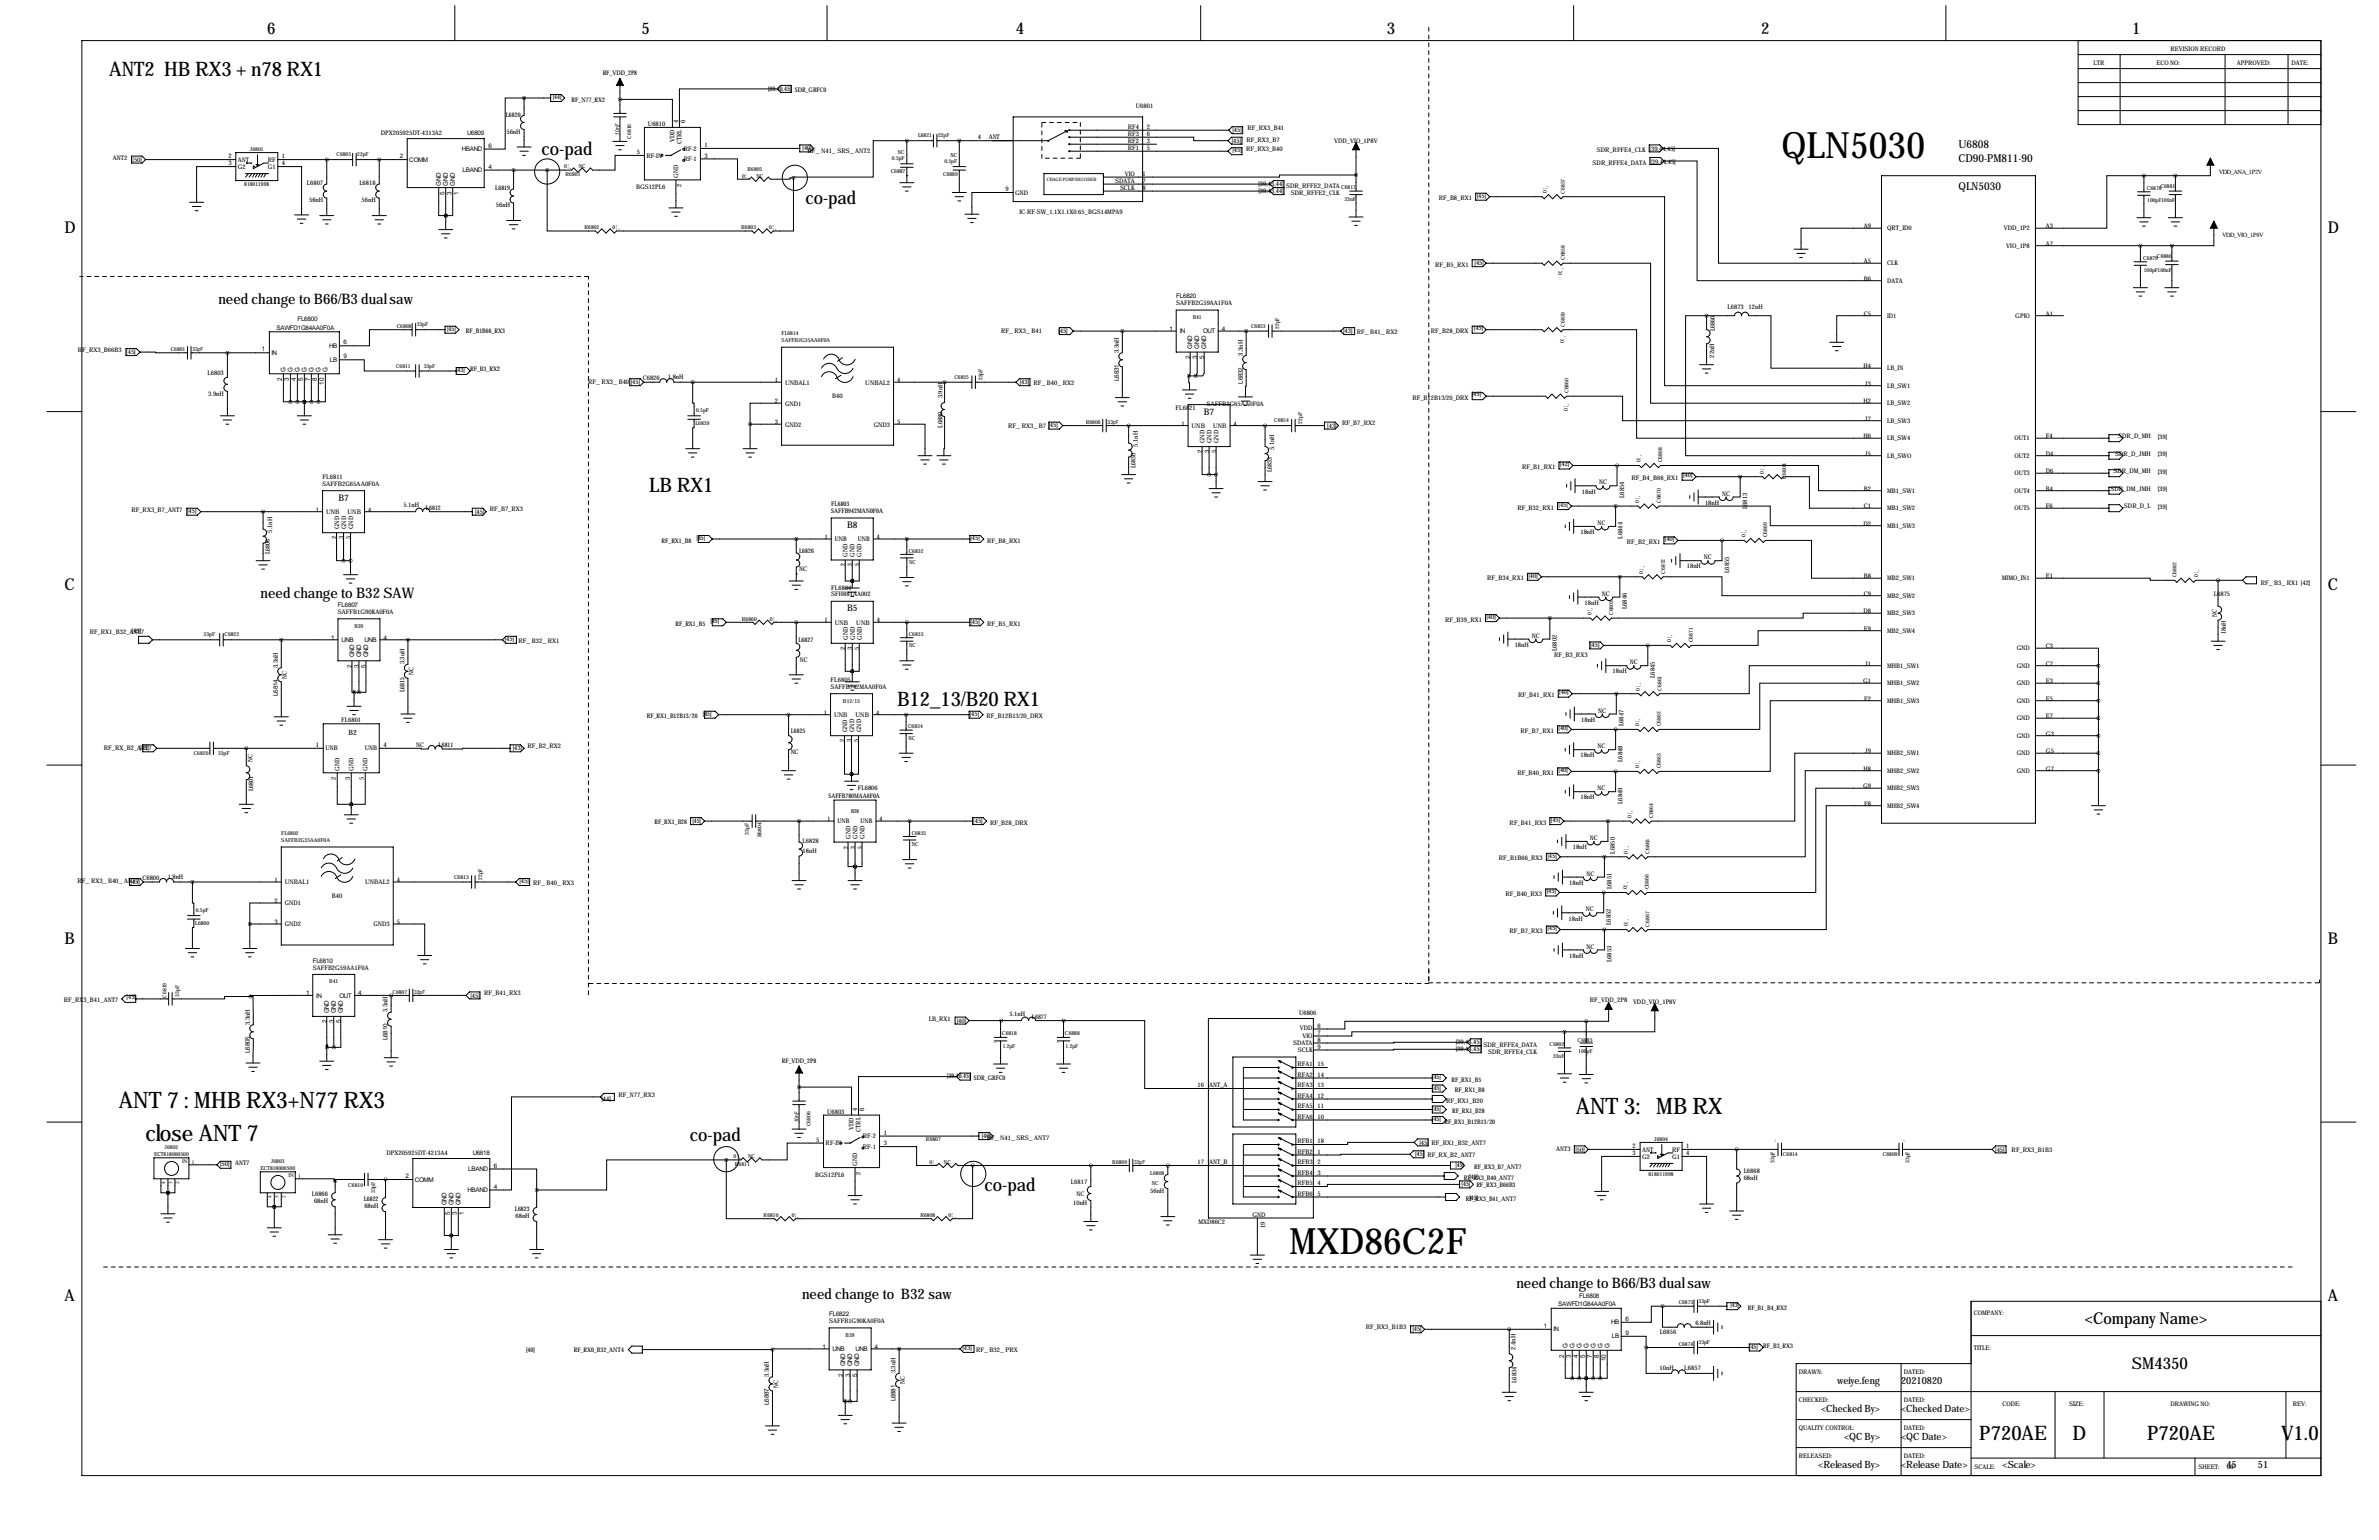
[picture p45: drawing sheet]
<svg xmlns="http://www.w3.org/2000/svg" width="864mm" height="559mm" viewBox="0 0 864 559" stroke-linecap="round" stroke-linejoin="round" font-family="sans-serif">
<defs><g id="words">
<g font-size="13.2">
<text x="646.7" y="57.5">QLN5030</text>
<text x="468.1" y="455">MXD86C2F</text>
</g>
<g font-size="8.2">
<text x="43.2" y="402.1">ANT 7 : MHB RX3+N77 RX3</text>
<text x="572" y="404.4">ANT 3: MB RX</text>
<text x="52.8" y="414">close ANT 7</text>
</g>
<g font-size="7.3">
<text x="39.6" y="27.7">ANT2 HB RX3 + n78 RX1</text>
<text x="235.7" y="178.6">LB RX1</text>
<text x="325.6" y="256.3">B12_13/B20 RX1</text>
<text x="718.5" y="522.6">P720AE</text>
<text x="752.4" y="522.6">D</text>
<text x="779.4" y="522.6">P720AE</text>
<text x="828" y="522.6">V1.0</text>
</g>
<g font-size="6.6">
<text x="196.6" y="56.1">co-pad</text>
<text x="292.4" y="73.9">co-pad</text>
<text x="250.4" y="414">co-pad</text>
<text x="357.4" y="432.3">co-pad</text>
</g>
<g font-size="5.9">
<text x="97" y="12.2">6</text>
<text x="232.9" y="12.2">5</text>
<text x="368.8" y="12.2">4</text>
<text x="503.4" y="12.2">3</text>
<text x="639.3" y="12.2">2</text>
<text x="773.9" y="12.2">1</text>
<text x="23.4" y="84.6">D</text>
<text x="845.1" y="84.6">D</text>
<text x="23.4" y="214.1">C</text>
<text x="845.1" y="214.1">C</text>
<text x="23.4" y="342.4">B</text>
<text x="845.1" y="342.4">B</text>
<text x="23.4" y="471.9">A</text>
<text x="845.1" y="471.9">A</text>
<text x="756.8" y="480.3">&lt;Company Name&gt;</text>
<text x="773.9" y="496.8">SM4350</text>
</g>
<g font-size="5.3">
<text x="79.3" y="110.5">need change to B66/B3 dual saw</text>
<text x="94.6" y="216.9">need change to B32 SAW</text>
<text x="550.5" y="467.4">need change to B66/B3 dual saw</text>
<text x="291.2" y="471.2">need change to B32 saw</text>
</g>
<g font-size="4">
<text x="711" y="53.6">U6808</text>
<text x="711" y="58.7">CD90-PM811-90</text>
<text x="711" y="68.8">QLN5030</text>
</g>
<g font-size="3.6">
<text x="666.9" y="502.4">weiye.feng</text>
<text x="690.1" y="502.4">20210820</text>
<text x="661.1" y="512.5">&lt;Checked By&gt;</text>
<text x="690.1" y="512.5">&lt;Checked Date&gt;</text>
<text x="669.4" y="522.7">&lt;QC By&gt;</text>
<text x="690.1" y="522.7">&lt;QC Date&gt;</text>
<text x="660" y="532.8">&lt;Released By&gt;</text>
<text x="690.1" y="532.8">&lt;Release Date&gt;</text>
<text x="726.9" y="532.8">&lt;Scale&gt;</text>
<text x="808.2" y="532.8">45</text>
<text x="819.7" y="532.8">51</text>
</g>
<g font-size="3.3">
<text x="437" y="150.4">B7</text>
<text x="122.8" y="181.7">B7</text>
<text x="307.5" y="191.6">B8</text>
<text x="307.5" y="221.8">B5</text>
</g>
<text font-size="2.6" x="126.5" y="266.7">B2</text>
<g font-size="2.3">
<text x="760" y="23.6">LTR</text>
<text x="782.8" y="23.6">ECO NO:</text>
<text x="787.9" y="18.5">REVISION RECORD</text>
<text x="812" y="23.6">APPROVED:</text>
<text x="831.9" y="23.6">DATE:</text>
<text x="218.8" y="27.2">RF_VDD_2P8</text>
<text x="200.7" y="36">[44]</text>
<text x="278.8" y="32.9">[39,40,45]</text>
<text x="288.5" y="33.5">SDR_GRFC0</text>
<text x="207.5" y="36.8">RF_N77_RX2</text>
<text x="412.4" y="39.1">U6801</text>
<text x="183.6" y="42.3">L6820</text>
<text x="235.2" y="45.7">U6810</text>
<text x="246.1" y="44.7" transform="rotate(-90 246.1 44.7)">4</text>
<text x="248.7" y="44.7" transform="rotate(-90 248.7 44.7)">6</text>
<text x="409.4" y="46.7">RF4</text>
<text x="416.3" y="46.7">2</text>
<text x="447.4" y="47.8">[45]</text>
<text x="452.9" y="47">RF_RX3_B41</text>
<text x="138.3" y="49">DPX205925DT-4313A2</text>
<text x="169.6" y="49">U6809</text>
<text x="177.3" y="53.6">6</text>
<text x="183.8" y="48.5">56nH</text>
<text x="244.9" y="51.6" transform="rotate(-90 244.9 51.6)">VDD</text>
<text x="247.4" y="52.4" transform="rotate(-90 247.4 52.4)">CTRL</text>
<text x="255.8" y="53.3">1</text>
<text x="354.9" y="50.5">4</text>
<text x="358.9" y="50.5">ANT</text>
<text x="409.4" y="49.3">RF3</text>
<text x="409.4" y="51.8">RF2</text>
<text x="416.3" y="49.3">6</text>
<text x="416.3" y="51.8">3</text>
<text x="447.2" y="51.8">[45]</text>
<text x="452.4" y="51.6">RF_RX3_B7</text>
<text x="484.3" y="51.8">VDD_VIO_1P8V</text>
<text x="41" y="57.9">ANT2</text>
<text x="48.1" y="58.7">[50]</text>
<text x="82.9" y="57.4">2</text>
<text x="82.9" y="59.9">3</text>
<text x="86.4" y="58.7">ANT</text>
<text x="97.2" y="58.7">RF</text>
<text x="102.4" y="57.4">1</text>
<text x="102.4" y="59.9">4</text>
<text x="145.1" y="57.4">2</text>
<text x="148.6" y="58.7">COMM</text>
<text x="167.6" y="54.9">HBAND</text>
<text x="231.2" y="55.9">5</text>
<text x="234.7" y="57.2">RF-IN</text>
<text x="248.2" y="58.4">RF-1</text>
<text x="248.2" y="54.6">RF-2</text>
<text x="255.8" y="57.1">3</text>
<text x="291.3" y="54.4">[40]</text>
<text x="293.2" y="55.4">RF_N41_SRS_ANT2</text>
<text x="409.4" y="54.4">RF1</text>
<text x="416.3" y="54.4">5</text>
<text x="447.4" y="55.1">[45]</text>
<text x="452.4" y="54.9">RF_RX3_B40</text>
<text x="578.1" y="59.7">SDR_RFFE4_DATA</text>
<text x="579.6" y="55.1">SDR_RFFE4_CLK</text>
<text x="598.8" y="54.9">[39,44,45]</text>
<text x="599.1" y="59.5">[39,44,45]</text>
<text x="86.4" y="61.2">G2</text>
<text x="97.2" y="61.2">G1</text>
<text x="167.9" y="62.5">LBAND</text>
<text x="177.3" y="61.2">4</text>
<text x="246.1" y="64.5" transform="rotate(-90 246.1 64.5)">GND</text>
<text x="408.3" y="63.8">VIO</text>
<text x="414.8" y="63.8">1</text>
<text x="805.4" y="63.2">VDD_ANA_1P2V</text>
<text x="111.4" y="67.1">L6807</text>
<text x="130.5" y="67.1">L6818</text>
<text x="160" y="67.3" transform="rotate(-90 160 67.3)">GND</text>
<text x="161.3" y="70.8" transform="rotate(-90 161.3 70.8)">5</text>
<text x="162.6" y="67.3" transform="rotate(-90 162.6 67.3)">GND</text>
<text x="163.8" y="70.8" transform="rotate(-90 163.8 70.8)">3</text>
<text x="165.1" y="67.3" transform="rotate(-90 165.1 67.3)">GND</text>
<text x="166.4" y="70.8" transform="rotate(-90 166.4 70.8)">1</text>
<text x="179.8" y="69">L6819</text>
<text x="230.9" y="68.6">BGS12PL6</text>
<text x="247.4" y="68" transform="rotate(-90 247.4 68)">2</text>
<text x="365.1" y="69.3">9</text>
<text x="368.5" y="70.6">GND</text>
<text x="404.9" y="66.3">SDATA</text>
<text x="406.6" y="68.8">SCLK</text>
<text x="414.8" y="66.3">7</text>
<text x="414.8" y="68.8">8</text>
<text x="456.9" y="69.9">[39,43,44]</text>
<text x="456.9" y="67.3">[39,43,44]</text>
<text x="466.9" y="68.3">SDR_RFFE2_DATA</text>
<text x="468.6" y="70.9">SDR_RFFE2_CLK</text>
<text x="536.1" y="71.9">[45]</text>
<text x="112.2" y="73.4">56nH</text>
<text x="131.3" y="73.4">56nH</text>
<text x="180" y="75.2">56nH</text>
<text x="370.1" y="77.5">IC-RF-SW_1.1X1.1X0.65_BGS14MPA9</text>
<text x="522.3" y="72.7">RF_B8_RX1</text>
<text x="676.6" y="82.8">A9</text>
<text x="685" y="83.6">QRT_ID0</text>
<text x="727.4" y="83.6">VDD_1P2</text>
<text x="742.7" y="82.8">A3</text>
<text x="728.3" y="89.9">VIO_1P8</text>
<text x="742.7" y="89.2">A7</text>
<text x="806.7" y="86.1">VDD_VIO_1P8V</text>
<text x="676.6" y="95.5">A5</text>
<text x="521" y="96.8">RF_B5_RX1</text>
<text x="535.3" y="96">[45]</text>
<text x="676.6" y="101.9">B6</text>
<text x="685" y="96.3">CLK</text>
<text x="685" y="102.6">DATA</text>
<text x="427" y="108.2">FL6820</text>
<text x="427" y="110.7">SAFFB2G59AA1F0A</text>
<text x="627.1" y="112">L6873</text>
<text x="634.7" y="112">12nH</text>
<text x="100.3" y="119.6">SAWFD1G84AA0F0A</text>
<text x="107.9" y="116.6">FL6800</text>
<text x="535" y="119.9">[45]</text>
<text x="676.6" y="114.6">C5</text>
<text x="685" y="115.3">ID1</text>
<text x="731.6" y="115.3">GPIO</text>
<text x="742.7" y="114.6">A1</text>
<text x="124.7" y="125">6</text>
<text x="162.3" y="120.1">[45]</text>
<text x="169.2" y="120.9">RF_B1B66_RX3</text>
<text x="363.4" y="120.9">RF_RX3_B41</text>
<text x="384.2" y="120.7">[45]</text>
<text x="424.5" y="120.1">1</text>
<text x="428.2" y="120.9">IN</text>
<text x="436.7" y="120.9">OUT</text>
<text x="443.5" y="120.1">4</text>
<text x="487.5" y="120.7">[43]</text>
<text x="492.5" y="121.2">RF_B41_RX2</text>
<text x="519.4" y="120.9">RF_B28_DRX</text>
<text x="622.5" y="120.1" transform="rotate(-90 622.5 120.1)">L6860</text>
<text x="28.2" y="127.8">RF_RX3_B66B3</text>
<text x="45.8" y="128.3">[45]</text>
<text x="95.1" y="127.5">1</text>
<text x="98.6" y="128.8">IN</text>
<text x="119.5" y="126.2">HB</text>
<text x="119.8" y="131.3">LB</text>
<text x="124.7" y="130">9</text>
<text x="406.1" y="128" transform="rotate(-90 406.1 128)">3.3nH</text>
<text x="432.1" y="130.2" transform="rotate(-90 432.1 130.2)">2</text>
<text x="432.8" y="126.5" transform="rotate(-90 432.8 126.5)">GND</text>
<text x="434.6" y="130.2" transform="rotate(-90 434.6 130.2)">3</text>
<text x="435.4" y="126.5" transform="rotate(-90 435.4 126.5)">GND</text>
<text x="437.1" y="130.2" transform="rotate(-90 437.1 130.2)">5</text>
<text x="437.9" y="126.5" transform="rotate(-90 437.9 126.5)">GND</text>
<text x="451.1" y="129" transform="rotate(-90 451.1 129)">3.3nH</text>
<text x="622.3" y="129.8" transform="rotate(-90 622.3 129.8)">22nH</text>
<text x="75.3" y="135.9">L6803</text>
<text x="103.6" y="134.9" transform="rotate(-90 103.6 134.9)">G</text>
<text x="106.2" y="134.9" transform="rotate(-90 106.2 134.9)">G</text>
<text x="108.7" y="134.9" transform="rotate(-90 108.7 134.9)">G</text>
<text x="111.3" y="134.9" transform="rotate(-90 111.3 134.9)">G</text>
<text x="113.8" y="134.9" transform="rotate(-90 113.8 134.9)">G</text>
<text x="116.3" y="134.9" transform="rotate(-90 116.3 134.9)">G</text>
<text x="118.9" y="134.9" transform="rotate(-90 118.9 134.9)">G</text>
<text x="165.6" y="135.1">[43]</text>
<text x="170.7" y="134.6">RF_B3_RX2</text>
<text x="233.3" y="137.9">C6826</text>
<text x="242.5" y="137.4">1.8nH</text>
<text x="676.4" y="133.6">H4</text>
<text x="685" y="134.4">LB_IN</text>
<text x="75.6" y="143.5">3.9nH</text>
<text x="102.4" y="138.3" transform="rotate(-90 102.4 138.3)">2</text>
<text x="104.9" y="138.3" transform="rotate(-90 104.9 138.3)">3</text>
<text x="107.4" y="138.3" transform="rotate(-90 107.4 138.3)">4</text>
<text x="110" y="138.4" transform="rotate(-90 110 138.4)">5</text>
<text x="112.5" y="138.3" transform="rotate(-90 112.5 138.3)">7</text>
<text x="115.1" y="138.4" transform="rotate(-90 115.1 138.4)">8</text>
<text x="117.6" y="139.5" transform="rotate(-90 117.6 139.5)">10</text>
<text x="213.5" y="139.2">RF_RX3_B40</text>
<text x="229" y="139.5">[45]</text>
<text x="281.3" y="138.7">1</text>
<text x="285" y="139.6">UNBAL1</text>
<text x="314.1" y="139.6">UNBAL2</text>
<text x="325.6" y="138.7">4</text>
<text x="370.2" y="139.2">[43]</text>
<text x="375.2" y="139.7">RF_B40_RX2</text>
<text x="406.1" y="138.2" transform="rotate(-90 406.1 138.2)">L6831</text>
<text x="451.1" y="139.2" transform="rotate(-90 451.1 139.2)">L6832</text>
<text x="534.3" y="143.8">[45]</text>
<text x="677" y="140">J3</text>
<text x="685" y="140.7">LB_SW1</text>
<text x="281.3" y="146.3">2</text>
<text x="285" y="147.2">GND1</text>
<text x="302.1" y="144.5">B40</text>
<text x="342.1" y="144.5" transform="rotate(-90 342.1 144.5)">3.9nH</text>
<text x="426.7" y="148.7">FL6821</text>
<text x="438.1" y="147.5">SAFFB2G65AA0F0A</text>
<text x="512.7" y="145">RF_B12B13/20_DRX</text>
<text x="676.4" y="146.3">H2</text>
<text x="685" y="147.1">LB_SW2</text>
<text x="281.3" y="153.9">3</text>
<text x="285" y="154.8">GND2</text>
<text x="317.2" y="154.8">GND3</text>
<text x="325.6" y="153.9">5</text>
<text x="342.1" y="155.2" transform="rotate(-90 342.1 155.2)">L6880</text>
<text x="366" y="155.2">RF_RX3_B7 [45]</text>
<text x="428.8" y="154.4">1</text>
<text x="432.6" y="155.3">UNB</text>
<text x="440.4" y="155.3">UNB</text>
<text x="447.8" y="154.4">4</text>
<text x="481.8" y="155.2">[43]</text>
<text x="487.2" y="154.2">RF_B7_RX2</text>
<text x="677" y="152.7">J7</text>
<text x="685" y="153.4">LB_SW3</text>
<text x="437.3" y="160.8" transform="rotate(-90 437.3 160.8)">GND</text>
<text x="439.8" y="160.8" transform="rotate(-90 439.8 160.8)">GND</text>
<text x="442.4" y="160.8" transform="rotate(-90 442.4 160.8)">GND</text>
<text x="676.4" y="159">H6</text>
<text x="685" y="159.8">LB_SW4</text>
<text x="731.3" y="159.8">OUT1</text>
<text x="742.7" y="159">F4</text>
<text x="768.9" y="159">SDR_D_MH</text>
<text x="783.3" y="159.3">[39]</text>
<text x="413" y="162.1" transform="rotate(-90 413 162.1)">5.1nH</text>
<text x="436.4" y="164.5" transform="rotate(-90 436.4 164.5)">2</text>
<text x="438.9" y="164.5" transform="rotate(-90 438.9 164.5)">3</text>
<text x="441.5" y="164.5" transform="rotate(-90 441.5 164.5)">5</text>
<text x="462.5" y="163.3" transform="rotate(-90 462.5 163.3)">5.1nH</text>
<text x="677" y="165.4">J5</text>
<text x="685" y="166.1">LB_SWO</text>
<text x="731.3" y="166.1">OUT2</text>
<text x="742.7" y="165.4">D4</text>
<text x="767.9" y="165.4">SDR_D_JMH</text>
<text x="783.3" y="165.6">[39]</text>
<text x="117.1" y="173.9">FL6811</text>
<text x="412.2" y="169.9" transform="rotate(-90 412.2 169.9)">L6830</text>
<text x="461.7" y="171.2" transform="rotate(-90 461.7 171.2)">L6833</text>
<text x="552.5" y="170.2">RF_B1_RX1</text>
<text x="566.3" y="169.2">[42]</text>
<text x="611" y="173.3">[40]</text>
<text x="731.3" y="172.5">OUT3</text>
<text x="742.7" y="171.7">D6</text>
<text x="767.2" y="171.7">SDR_DM_MH</text>
<text x="783.3" y="172">[39]</text>
<text x="117.1" y="176.4">SAFFB2G65AA0F0A</text>
<text x="574.2" y="179.1">18nH</text>
<text x="580.5" y="175.8">NC</text>
<text x="592.2" y="174.3">RF_B4_B66_RX1</text>
<text x="625.2" y="179.8">NC</text>
<text x="676.6" y="178.1">B2</text>
<text x="685" y="178.8">MB1_SW1</text>
<text x="731.3" y="178.8">OUT4</text>
<text x="742.7" y="178.1">B4</text>
<text x="766.2" y="178.1">SDR_DM_JMH</text>
<text x="783.3" y="178.3">[39]</text>
<text x="47.7" y="185.7">RF_RX3_B7_ANT7</text>
<text x="114.6" y="185.7">1</text>
<text x="133.6" y="185.7">4</text>
<text x="146.5" y="183.9">5.1nH</text>
<text x="154.6" y="184.9">L6812</text>
<text x="177.8" y="185.4">RF_B7_RX3</text>
<text x="301.8" y="183.7">FL6803</text>
<text x="550.8" y="184.9">RF_B32_RX1</text>
<text x="565.8" y="183.9">[45]</text>
<text x="589.5" y="180.7" transform="rotate(-90 589.5 180.7)">L6854</text>
<text x="618.9" y="183.1">18nH</text>
<text x="634.2" y="184.7" transform="rotate(-90 634.2 184.7)">L6813</text>
<text x="676.6" y="184.4">C1</text>
<text x="685" y="185.2">MB1_SW2</text>
<text x="731.3" y="185.2">OUT5</text>
<text x="742.7" y="184.4">F6</text>
<text x="771" y="184.4">SDR_D_L</text>
<text x="783.3" y="184.7">[39]</text>
<text x="67.9" y="186.2">[45]</text>
<text x="118.4" y="186.6">UNB</text>
<text x="126.2" y="186.6">UNB</text>
<text x="172.5" y="186.5">[45]</text>
<text x="301.8" y="186.3">SAFFB942MAN0F0A</text>
<text x="580" y="190.5">NC</text>
<text x="676.4" y="190.8">D2</text>
<text x="685" y="191.5">MB1_SW3</text>
<text x="98.8" y="193.3" transform="rotate(-90 98.8 193.3)">5.1nH</text>
<text x="122.2" y="195.8" transform="rotate(-90 122.2 195.8)">2</text>
<text x="123.1" y="192" transform="rotate(-90 123.1 192)">GND</text>
<text x="124.7" y="195.8" transform="rotate(-90 124.7 195.8)">3</text>
<text x="125.6" y="192" transform="rotate(-90 125.6 192)">GND</text>
<text x="127.3" y="195.7" transform="rotate(-90 127.3 195.7)">5</text>
<text x="128.2" y="192" transform="rotate(-90 128.2 192)">GND</text>
<text x="240.1" y="196.9">RF_RX1_B8</text>
<text x="252.9" y="196">[45]</text>
<text x="299.4" y="195.6">1</text>
<text x="303" y="196.4">UNB</text>
<text x="311.4" y="196.4">UNB</text>
<text x="318.3" y="195.6">4</text>
<text x="352.3" y="196.1">[45]</text>
<text x="358.4" y="196.9">RF_B8_RX1</text>
<text x="573.7" y="193.8">18nH</text>
<text x="589" y="195.4" transform="rotate(-90 589 195.4)">L6844</text>
<text x="590.6" y="197.4">RF_B2_RX1</text>
<text x="604.4" y="196.4">[40]</text>
<text x="98" y="201.2" transform="rotate(-90 98 201.2)">L6806</text>
<text x="290.1" y="200.8">L6826</text>
<text x="307.7" y="201.9" transform="rotate(-90 307.7 201.9)">GND</text>
<text x="310.2" y="201.9" transform="rotate(-90 310.2 201.9)">GND</text>
<text x="312.8" y="201.9" transform="rotate(-90 312.8 201.9)">GND</text>
<text x="618.6" y="202.9">NC</text>
<text x="290.1" y="207.3">NC</text>
<text x="306.8" y="205.5" transform="rotate(-90 306.8 205.5)">2</text>
<text x="309.4" y="205.5" transform="rotate(-90 309.4 205.5)">3</text>
<text x="311.9" y="205.5" transform="rotate(-90 311.9 205.5)">5</text>
<text x="554.9" y="209.6">[40]</text>
<text x="612.3" y="206.3">18nH</text>
<text x="627.6" y="207.9" transform="rotate(-90 627.6 207.9)">L6855</text>
<text x="676.6" y="209.8">B8</text>
<text x="742.7" y="209.8">E1</text>
<text x="301.8" y="214">FL6804</text>
<text x="539.9" y="210.6">RF_B34_RX1</text>
<text x="685" y="210.6">MB2_SW1</text>
<text x="726.7" y="210.6">MIMO_IN1</text>
<text x="820.7" y="212.1">RF_B3_RX1 [42]</text>
<text x="122.7" y="220.2">FL6807</text>
<text x="301.8" y="216.4">SFH881AA002</text>
<text x="575.2" y="219.5">18nH</text>
<text x="581.5" y="216.2">NC</text>
<text x="590.6" y="221.1" transform="rotate(-90 590.6 221.1)">L6846</text>
<text x="676.6" y="216.2">C9</text>
<text x="685" y="216.9">MB2_SW2</text>
<text x="803.7" y="216.4">L6875</text>
<text x="122.7" y="222.8">SAFFB1G90KA0F0A</text>
<text x="245.2" y="227.1">RF_RX1_B5</text>
<text x="257.9" y="226.2">[45]</text>
<text x="299.3" y="225.8">1</text>
<text x="303" y="226.7">UNB</text>
<text x="310.8" y="226.7">UNB</text>
<text x="318.3" y="225.8">4</text>
<text x="352.3" y="226.3">[45]</text>
<text x="358.4" y="227.1">RF_B5_RX1</text>
<text x="524.7" y="225.6">RF_B39_RX1</text>
<text x="539.6" y="224.6">[40]</text>
<text x="676.4" y="222.5">D8</text>
<text x="685" y="223.3">MB2_SW3</text>
<text x="804.7" y="224" transform="rotate(-90 804.7 224)">NC</text>
<text x="32.6" y="229.9">RF_RX1_B32_ANT7</text>
<text x="47.9" y="229.6">[45]</text>
<text x="120.2" y="232.2">1</text>
<text x="124" y="232.9">UNB</text>
<text x="132.3" y="232.9">UNB</text>
<text x="139.2" y="232.2">4</text>
<text x="183.3" y="232.7">[45]</text>
<text x="188.2" y="233.2">RF_B32_RX1</text>
<text x="289.8" y="233.1">L6827</text>
<text x="307.7" y="232.2" transform="rotate(-90 307.7 232.2)">GND</text>
<text x="310.3" y="232.2" transform="rotate(-90 310.3 232.2)">GND</text>
<text x="312.8" y="232.2" transform="rotate(-90 312.8 232.2)">GND</text>
<text x="556.1" y="231.4">NC</text>
<text x="676.6" y="228.9">E9</text>
<text x="685" y="229.6">MB2_SW4</text>
<text x="808" y="230.2" transform="rotate(-90 808 230.2)">18nH</text>
<text x="128.5" y="238.5" transform="rotate(-90 128.5 238.5)">GND</text>
<text x="131.1" y="238.5" transform="rotate(-90 131.1 238.5)">GND</text>
<text x="133.6" y="238.5" transform="rotate(-90 133.6 238.5)">GND</text>
<text x="306.8" y="235.9" transform="rotate(-90 306.8 235.9)">2</text>
<text x="309.4" y="235.9" transform="rotate(-90 309.4 235.9)">3</text>
<text x="311.9" y="235.9" transform="rotate(-90 311.9 235.9)">5</text>
<text x="549.8" y="234.7">18nH</text>
<text x="564.2" y="238.5">RF_B3_RX3</text>
<text x="565.2" y="236.3" transform="rotate(-90 565.2 236.3)">L6802</text>
<text x="577.2" y="234.7">[45]</text>
<text x="732.1" y="236">GND</text>
<text x="742.7" y="235.2">C3</text>
<text x="100.8" y="242.3" transform="rotate(-90 100.8 242.3)">3.3nH</text>
<text x="127.8" y="242.2" transform="rotate(-90 127.8 242.2)">2</text>
<text x="130.3" y="242.2" transform="rotate(-90 130.3 242.2)">3</text>
<text x="132.8" y="242.2" transform="rotate(-90 132.8 242.2)">5</text>
<text x="146.8" y="241" transform="rotate(-90 146.8 241)">3.3nH</text>
<text x="150.1" y="245" transform="rotate(-90 150.1 245)">NC</text>
<text x="290.3" y="240">NC</text>
<text x="585.4" y="244.4">18nH</text>
<text x="591.6" y="241.1">NC</text>
<text x="600.7" y="246" transform="rotate(-90 600.7 246)">L6845</text>
<text x="677" y="241.6">J1</text>
<text x="685" y="242.3">MHB1_SW1</text>
<text x="732.1" y="242.3">GND</text>
<text x="742.7" y="241.6">C7</text>
<text x="104.1" y="246.3" transform="rotate(-90 104.1 246.3)">NC</text>
<text x="146.8" y="251.2" transform="rotate(-90 146.8 251.2)">L6815</text>
<text x="301.5" y="247.5">FL6805</text>
<text x="301.5" y="249.9">SAFFB742MAA0F0A</text>
<text x="566" y="252">[40]</text>
<text x="676.3" y="247.9">G1</text>
<text x="685" y="248.7">MHB1_SW2</text>
<text x="732.1" y="248.7">GND</text>
<text x="742.7" y="247.9">E3</text>
<text x="100.8" y="252.5" transform="rotate(-90 100.8 252.5)">L6814</text>
<text x="551.1" y="253">RF_B41_RX1</text>
<text x="676.7" y="254.3">F2</text>
<text x="685" y="255">MHB1_SW3</text>
<text x="732.1" y="255">GND</text>
<text x="742.7" y="254.3">E5</text>
<text x="123.9" y="262.1">FL6801</text>
<text x="234.8" y="260.6">RF_RX1_B12B13/20</text>
<text x="255.2" y="259.8">[45]</text>
<text x="299" y="259.3">1</text>
<text x="302.8" y="260.2">UNB</text>
<text x="310.6" y="260.2">UNB</text>
<text x="318" y="259.3">4</text>
<text x="352" y="259.9">[45]</text>
<text x="358.1" y="260.6">RF_B12B13/20_DRX</text>
<text x="574" y="261.9">18nH</text>
<text x="580.2" y="258.6">NC</text>
<text x="589.3" y="263.5" transform="rotate(-90 589.3 263.5)">L6847</text>
<text x="732.1" y="261.4">GND</text>
<text x="742.7" y="260.6">E7</text>
<text x="287" y="266.1">L6825</text>
<text x="306.6" y="269.4" transform="rotate(-90 306.6 269.4)">2</text>
<text x="307.5" y="265.7" transform="rotate(-90 307.5 265.7)">GND</text>
<text x="309.1" y="269.4" transform="rotate(-90 309.1 269.4)">3</text>
<text x="310" y="265.7" transform="rotate(-90 310 265.7)">GND</text>
<text x="311.7" y="269.4" transform="rotate(-90 311.7 269.4)">5</text>
<text x="312.6" y="265.7" transform="rotate(-90 312.6 265.7)">GND</text>
<text x="552" y="266">RF_B7_RX1</text>
<text x="565.8" y="264.9">[40]</text>
<text x="732.1" y="267.7">GND</text>
<text x="742.7" y="267">G3</text>
<text x="37.7" y="272.3">RF_RX_B2_ANT7</text>
<text x="50.7" y="272.1">[45]</text>
<text x="114.6" y="271">1</text>
<text x="118.1" y="272.3">UNB</text>
<text x="132.4" y="272.3">UNB</text>
<text x="139.2" y="271">4</text>
<text x="151" y="271">NC</text>
<text x="159.2" y="271">L6811</text>
<text x="186.2" y="272.3">[43]</text>
<text x="191.5" y="271.3">RF_B2_RX2</text>
<text x="287" y="273.6">NC</text>
<text x="573.7" y="274.8">18nH</text>
<text x="580" y="271.5">NC</text>
<text x="677" y="273.3">J9</text>
<text x="685" y="274.1">MHB2_SW1</text>
<text x="732.1" y="274.1">GND</text>
<text x="742.7" y="273.3">G5</text>
<text x="91.7" y="276.3" transform="rotate(-90 91.7 276.3)">NC</text>
<text x="123.2" y="279.7" transform="rotate(-90 123.2 279.7)">GND</text>
<text x="128.3" y="279.7" transform="rotate(-90 128.3 279.7)">GND</text>
<text x="133.4" y="279.7" transform="rotate(-90 133.4 279.7)">GND</text>
<text x="550.8" y="281.2">RF_B40_RX1</text>
<text x="565.8" y="280.2">[40]</text>
<text x="589" y="276.4" transform="rotate(-90 589 276.4)">L6848</text>
<text x="676.4" y="279.7">H8</text>
<text x="685" y="280.4">MHB2_SW2</text>
<text x="732.1" y="280.4">GND</text>
<text x="742.7" y="279.7">G7</text>
<text x="91.9" y="287" transform="rotate(-90 91.9 287)">L6801</text>
<text x="121.9" y="283.1" transform="rotate(-90 121.9 283.1)">2</text>
<text x="127" y="283.1" transform="rotate(-90 127 283.1)">3</text>
<text x="132.1" y="283.1" transform="rotate(-90 132.1 283.1)">5</text>
<text x="311.4" y="286.8">FL6806</text>
<text x="580" y="286.8">NC</text>
<text x="676.3" y="286">G9</text>
<text x="685" y="286.8">MHB2_SW3</text>
<text x="300.7" y="289.4">SAFFB780MAA0F0A</text>
<text x="573.7" y="290.1">18nH</text>
<text x="589" y="291.7" transform="rotate(-90 589 291.7)">L6849</text>
<text x="676.7" y="292.4">F8</text>
<text x="685" y="293.1">MHB2_SW4</text>
<text x="237.6" y="299">RF_RX1_B28</text>
<text x="251.3" y="298.6">[45]</text>
<text x="300.4" y="297.9">1</text>
<text x="304" y="298.8">UNB</text>
<text x="312.4" y="298.8">UNB</text>
<text x="319.3" y="297.9">4</text>
<text x="353.3" y="298.5">[45]</text>
<text x="359.4" y="299.2">RF_B28_DRX</text>
<text x="548" y="299.2">RF_B41_RX3</text>
<text x="563" y="298.2">[45]</text>
<text x="291.3" y="305.8">L6828</text>
<text x="308.7" y="304.3" transform="rotate(-90 308.7 304.3)">GND</text>
<text x="311.2" y="304.3" transform="rotate(-90 311.2 304.3)">GND</text>
<text x="313.8" y="304.3" transform="rotate(-90 313.8 304.3)">GND</text>
<text x="577.2" y="304.8">NC</text>
<text x="291.3" y="309.6">18nH</text>
<text x="307.8" y="307.9" transform="rotate(-90 307.8 307.9)">2</text>
<text x="310.4" y="307.9" transform="rotate(-90 310.4 307.9)">3</text>
<text x="312.9" y="307.9" transform="rotate(-90 312.9 307.9)">5</text>
<text x="561.7" y="311.2">[45]</text>
<text x="570.9" y="308.1">18nH</text>
<text x="586.2" y="309.7" transform="rotate(-90 586.2 309.7)">L6850</text>
<text x="544.1" y="312.2">RF_B1B66_RX3</text>
<text x="575.9" y="317.8">NC</text>
<text x="28.2" y="320.6">RF_RX3_B40_ANT7</text>
<text x="47.4" y="320.8">[45]</text>
<text x="51.7" y="319.3">C6800</text>
<text x="60.9" y="318.8">1.8nH</text>
<text x="99.7" y="320">1</text>
<text x="103.4" y="320.9">UNBAL1</text>
<text x="132.5" y="320.9">UNBAL2</text>
<text x="144" y="320">4</text>
<text x="188.6" y="320.6">[45]</text>
<text x="193.5" y="321.1">RF_B40_RX3</text>
<text x="569.7" y="321.1">18nH</text>
<text x="585" y="322.7" transform="rotate(-90 585 322.7)">L6851</text>
<text x="99.7" y="327.7">2</text>
<text x="103.4" y="328.6">GND1</text>
<text x="120.5" y="325.9">B40</text>
<text x="546.5" y="325.1">RF_B40_RX3</text>
<text x="561.5" y="324.1">[45]</text>
<text x="99.7" y="335.3">3</text>
<text x="144" y="335.3">5</text>
<text x="569.4" y="334">18nH</text>
<text x="575.6" y="330.7">NC</text>
<text x="584.7" y="335.6" transform="rotate(-90 584.7 335.6)">L6852</text>
<text x="103.4" y="336.2">GND2</text>
<text x="135.5" y="336.2">GND3</text>
<text x="547.9" y="338.6">RF_B7_RX3</text>
<text x="561.7" y="337.6">[45]</text>
<text x="569.7" y="347.5">18nH</text>
<text x="575.9" y="344.2">NC</text>
<text x="113.5" y="349.3">FL6810</text>
<text x="113.5" y="351.8">SAFFB2G59AA1F0A</text>
<text x="585" y="349.1" transform="rotate(-90 585 349.1)">L6853</text>
<text x="23.2" y="363.7">RF_RX3_B41_ANT7</text>
<text x="46" y="362.5">[45]</text>
<text x="111.1" y="361.2">1</text>
<text x="114.8" y="362">IN</text>
<text x="123.3" y="362">OUT</text>
<text x="130" y="361.2">4</text>
<text x="170.8" y="362">[45]</text>
<text x="175.8" y="361.2">RF_B41_RX3</text>
<text x="577.2" y="363.7">RF_VDD_2P8</text>
<text x="592.8" y="364.2">VDD_VIO_1P8V</text>
<text x="90.7" y="371.9" transform="rotate(-90 90.7 371.9)">3.3nH</text>
<text x="118.6" y="371.3" transform="rotate(-90 118.6 371.3)">2</text>
<text x="119.4" y="367.5" transform="rotate(-90 119.4 367.5)">GND</text>
<text x="121.2" y="371.3" transform="rotate(-90 121.2 371.3)">3</text>
<text x="121.9" y="367.5" transform="rotate(-90 121.9 367.5)">GND</text>
<text x="123.7" y="371.3" transform="rotate(-90 123.7 371.3)">5</text>
<text x="124.5" y="367.5" transform="rotate(-90 124.5 367.5)">GND</text>
<text x="140.7" y="367.3" transform="rotate(-90 140.7 367.3)">3.3nH</text>
<text x="337.1" y="370.3">LB_RX1</text>
<text x="347.3" y="371.1">[40]</text>
<text x="366.4" y="368.6">5.1nH</text>
<text x="374.6" y="369.6">L6877</text>
<text x="471.6" y="368.3">U6806</text>
<text x="140.7" y="377.4" transform="rotate(-90 140.7 377.4)">L6810</text>
<text x="471.9" y="373.9">VDD</text>
<text x="472.8" y="376.7">VIO</text>
<text x="478.3" y="375.4">7</text>
<text x="478.3" y="372.9">6</text>
<text x="478.3" y="378">8</text>
<text x="90.7" y="382" transform="rotate(-90 90.7 382)">L6805</text>
<text x="469.4" y="379.2">SDATA</text>
<text x="471.1" y="381.8">SCLK</text>
<text x="478.3" y="380.5">9</text>
<text x="528.5" y="381.3">[39,44,45]</text>
<text x="528.5" y="378.7">[39,44,45]</text>
<text x="538.5" y="379.7">SDR_RFFE4_DATA</text>
<text x="540.2" y="382.3">SDR_RFFE4_CLK</text>
<text x="283.8" y="385.6">RF_VDD_2P8</text>
<text x="471" y="386.8">RFA1</text>
<text x="478.3" y="386.8">15</text>
<text x="343.9" y="391.3">[39,40,45]</text>
<text x="353.6" y="391.9">SDR_GRFC0</text>
<text x="434.8" y="394.5">16</text>
<text x="438.9" y="394.5">ANT_A</text>
<text x="471" y="390.7">RFA2</text>
<text x="471" y="394.5">RFA3</text>
<text x="478.3" y="390.7">14</text>
<text x="478.3" y="394.5">13</text>
<text x="519.9" y="391.6">[45]</text>
<text x="519.9" y="395.4">[45]</text>
<text x="526.9" y="392.5">RF_RX1_B5</text>
<text x="218.3" y="399.6">[44]</text>
<text x="224.5" y="398">RF_N77_RX3</text>
<text x="471" y="398.3">RFA4</text>
<text x="478.3" y="398.3">12</text>
<text x="525" y="400.1">RF_RX1_B20</text>
<text x="528.2" y="396.3">RF_RX1_B8</text>
<text x="300.2" y="404.1">U6803</text>
<text x="311.2" y="403.1" transform="rotate(-90 311.2 403.1)">4</text>
<text x="313.7" y="403.1" transform="rotate(-90 313.7 403.1)">6</text>
<text x="471" y="405.9">RFA6</text>
<text x="471" y="402.1">RFA5</text>
<text x="478.3" y="405.9">10</text>
<text x="478.3" y="402.1">11</text>
<text x="519.9" y="403">[45]</text>
<text x="519.9" y="406.8">[45]</text>
<text x="524.3" y="407.7">RF_RX1_B12B13/20</text>
<text x="527.1" y="403.9">RF_RX1_B28</text>
<text x="309.9" y="410" transform="rotate(-90 309.9 410)">VDD</text>
<text x="312.4" y="410.8" transform="rotate(-90 312.4 410.8)">CTRL</text>
<text x="313.3" y="413">RF-2</text>
<text x="320.8" y="411.7">1</text>
<text x="356.4" y="412.8">[40]</text>
<text x="358.2" y="413.8">RF_N41_SRS_ANT7</text>
<text x="140.3" y="419.1">DPX205925DT-4213A4</text>
<text x="171.6" y="419.1">U6818</text>
<text x="296.2" y="414.3">5</text>
<text x="299.7" y="415.5">RF-IN</text>
<text x="313.3" y="416.8">RF-1</text>
<text x="320.8" y="415.5">3</text>
<text x="471" y="414.8">RFB1</text>
<text x="471" y="418.6">RFB2</text>
<text x="478.3" y="414.8">18</text>
<text x="478.3" y="418.6">1</text>
<text x="513.7" y="419.6">[45]</text>
<text x="515.2" y="415.3">[45]</text>
<text x="518.2" y="419.9">RF_RX_B2_ANT7</text>
<text x="519.7" y="415.6">RF_RX1_B32_ANT7</text>
<text x="565" y="417.6">ANT3</text>
<text x="571.9" y="417.9">[50]</text>
<text x="592.7" y="416.6">2</text>
<text x="592.7" y="419.1">3</text>
<text x="596.1" y="417.8">ANT</text>
<text x="607" y="417.8">RF</text>
<text x="612.1" y="416.6">1</text>
<text x="612.1" y="419.1">4</text>
<text x="724.3" y="417.9">[45]</text>
<text x="730.2" y="418.1">RF_RX3_B1B3</text>
<text x="79.9" y="422.9">[50]</text>
<text x="85.3" y="422.7">ANT7</text>
<text x="169.9" y="424.9">LBAND</text>
<text x="179.3" y="423.7">6</text>
<text x="311.2" y="422.9" transform="rotate(-90 311.2 422.9)">GND</text>
<text x="434.8" y="422.4">17</text>
<text x="438.9" y="422.4">ANT_B</text>
<text x="471" y="422.4">RFB3</text>
<text x="478.3" y="422.4">2</text>
<text x="528.3" y="423.4">[45]</text>
<text x="535.2" y="424.2">RF_RX3_B7_ANT7</text>
<text x="596.1" y="420.4">G2</text>
<text x="607" y="420.4">G1</text>
<text x="633" y="425.4">L6868</text>
<text x="147.1" y="427.5">2</text>
<text x="150.6" y="428.8">COMM</text>
<text x="179.3" y="431.3">4</text>
<text x="295.9" y="427">BGS12PL6</text>
<text x="312.4" y="426.4" transform="rotate(-90 312.4 426.4)">2</text>
<text x="388.8" y="429.5">L6817</text>
<text x="471" y="426.2">RFB4</text>
<text x="471" y="430">RFB5</text>
<text x="478.3" y="426.2">3</text>
<text x="478.3" y="430">4</text>
<text x="530.6" y="430.5">[45]</text>
<text x="531.3" y="428">RF_RX3_B40_ANT7</text>
<text x="533.4" y="427.9">[45]</text>
<text x="535.9" y="430.8">RF_RX3_B66B3</text>
<text x="633" y="428">68nH</text>
<text x="113.2" y="434.1">L6866</text>
<text x="114" y="436.6">68nH</text>
<text x="132" y="435.9">L6822</text>
<text x="162.1" y="437.4" transform="rotate(-90 162.1 437.4)">GND</text>
<text x="164.6" y="437.4" transform="rotate(-90 164.6 437.4)">GND</text>
<text x="167.1" y="437.4" transform="rotate(-90 167.1 437.4)">GND</text>
<text x="169.7" y="432.6">HBAND</text>
<text x="389.6" y="437.1">10nH</text>
<text x="390.7" y="433.8">NC</text>
<text x="417.5" y="432.8">56nH</text>
<text x="471" y="433.8">RFB6</text>
<text x="478.3" y="433.8">5</text>
<text x="532.1" y="435.6">RF_RX3_B41_ANT7</text>
<text x="533.4" y="435.5">[45]</text>
<text x="132.3" y="438.4">68nH</text>
<text x="163.3" y="440.9" transform="rotate(-90 163.3 440.9)">5</text>
<text x="165.9" y="440.9" transform="rotate(-90 165.9 440.9)">3</text>
<text x="168.4" y="440.9" transform="rotate(-90 168.4 440.9)">1</text>
<text x="186.9" y="439.4">L6823</text>
<text x="187.1" y="442">68nH</text>
<text x="435" y="444">MXD86C2</text>
<text x="454.7" y="441.5">GND</text>
<text x="459.2" y="445.6" transform="rotate(-90 459.2 445.6)">19</text>
<text x="565.7" y="474">SAWFD1G84AA0F0A</text>
<text x="573.3" y="470.9">FL6808</text>
<text x="301" y="477.5">FL6822</text>
<text x="590" y="479.3">6</text>
<text x="628.1" y="474.4">[43]</text>
<text x="634.5" y="475.2">RF_B1_B4_RX2</text>
<text x="716.5" y="477">COMPANY:</text>
<text x="301" y="480.1">SAFFB1G90KA0F0A</text>
<text x="495.8" y="482.4">RF_RX3_B1B3</text>
<text x="512.7" y="483.1">[45]</text>
<text x="560.4" y="481.8">1</text>
<text x="563.9" y="483.1">IN</text>
<text x="584.9" y="480.6">HB</text>
<text x="585.1" y="485.7">LB</text>
<text x="590" y="484.4">9</text>
<text x="602.5" y="484.1">L6856</text>
<text x="615.4" y="480.8">6.8nH</text>
<text x="191" y="490.7">[40]</text>
<text x="208.3" y="490.7">RF_RX0_B32_ANT4</text>
<text x="298.5" y="489.5">1</text>
<text x="302.3" y="490.2">UNB</text>
<text x="310.6" y="490.2">UNB</text>
<text x="317.5" y="489.5">4</text>
<text x="349.4" y="490">[43]</text>
<text x="354.3" y="490.5">RF_B32_PRX</text>
<text x="550.2" y="489.7" transform="rotate(-90 550.2 489.7)">2.4nH</text>
<text x="569" y="489.2" transform="rotate(-90 569 489.2)">G</text>
<text x="571.5" y="489.2" transform="rotate(-90 571.5 489.2)">G</text>
<text x="574" y="489.2" transform="rotate(-90 574 489.2)">G</text>
<text x="576.6" y="489.2" transform="rotate(-90 576.6 489.2)">G</text>
<text x="579.1" y="489.2" transform="rotate(-90 579.1 489.2)">G</text>
<text x="581.7" y="489.2" transform="rotate(-90 581.7 489.2)">G</text>
<text x="584.2" y="489.2" transform="rotate(-90 584.2 489.2)">G</text>
<text x="635" y="489.4">[45]</text>
<text x="640.1" y="489">RF_B3_RX3</text>
<text x="716.5" y="489.7">TITLE:</text>
<text x="306.8" y="495.8" transform="rotate(-90 306.8 495.8)">GND</text>
<text x="309.4" y="495.8" transform="rotate(-90 309.4 495.8)">GND</text>
<text x="311.9" y="495.8" transform="rotate(-90 311.9 495.8)">GND</text>
<text x="567.7" y="492.7" transform="rotate(-90 567.7 492.7)">2</text>
<text x="570.2" y="492.7" transform="rotate(-90 570.2 492.7)">3</text>
<text x="572.8" y="492.7" transform="rotate(-90 572.8 492.7)">4</text>
<text x="575.3" y="492.7" transform="rotate(-90 575.3 492.7)">5</text>
<text x="577.9" y="492.7" transform="rotate(-90 577.9 492.7)">7</text>
<text x="580.4" y="492.7" transform="rotate(-90 580.4 492.7)">8</text>
<text x="582.9" y="493.9" transform="rotate(-90 582.9 493.9)">10</text>
<text x="602.4" y="497.1">10nH</text>
<text x="611.4" y="497.1">L6857</text>
<text x="279.1" y="499.6" transform="rotate(-90 279.1 499.6)">3.3nH</text>
<text x="282.5" y="503.6" transform="rotate(-90 282.5 503.6)">NC</text>
<text x="306.1" y="499.5" transform="rotate(-90 306.1 499.5)">2</text>
<text x="308.6" y="499.5" transform="rotate(-90 308.6 499.5)">3</text>
<text x="311.1" y="499.5" transform="rotate(-90 311.1 499.5)">5</text>
<text x="325.1" y="498.3" transform="rotate(-90 325.1 498.3)">3.3nH</text>
<text x="328.4" y="502.3" transform="rotate(-90 328.4 502.3)">NC</text>
<text x="550.4" y="501.9" transform="rotate(-90 550.4 501.9)">L6834</text>
<text x="653" y="498.6">DRAWN:</text>
<text x="691.1" y="498.6">DATED:</text>
<text x="279.1" y="509.8" transform="rotate(-90 279.1 509.8)">L6887</text>
<text x="325.1" y="508.5" transform="rotate(-90 325.1 508.5)">L6881</text>
<text x="653" y="508.8">CHECKED:</text>
<text x="691.1" y="508.8">DATED:</text>
<text x="726.9" y="510">CODE:</text>
<text x="751.1" y="510">SIZE:</text>
<text x="787.9" y="510">DRAWING NO:</text>
<text x="832.4" y="510">REV:</text>
<text x="653" y="518.9">QUALITY CONTROL:</text>
<text x="691.1" y="518.9">DATED:</text>
<text x="653" y="529.1">RELEASED:</text>
<text x="691.1" y="529.1">DATED:</text>
<text x="716.8" y="532.9">SCALE:</text>
<text x="798.1" y="532.9">SHEET:</text>
<text x="808.3" y="532.9">OF</text>
</g>
<g font-size="2">
<text x="229.2" y="50.3" transform="rotate(-90 229.2 50.3)">C6816</text>
<text x="333.3" y="49.8">L6821</text>
<text x="340.5" y="49.8">22pF</text>
<text x="90.7" y="54.8">J6801</text>
<text x="122.2" y="56.7">C6805</text>
<text x="129.7" y="56.7">22pF</text>
<text x="323.8" y="58.2">0.5pF</text>
<text x="325.9" y="55.9">NC</text>
<text x="342.8" y="59.2">0.5pF</text>
<text x="345" y="56.9">NC</text>
<text x="204.8" y="61.1">0¦¸</text>
<text x="205.3" y="63.9">R6801</text>
<text x="210.1" y="61.1">NC</text>
<text x="269.4" y="64.4">0¦¸</text>
<text x="271.4" y="61.9">R6805</text>
<text x="274.6" y="64.4">NC</text>
<text x="323.4" y="62.8">C6887</text>
<text x="342.4" y="63.8">C6889</text>
<text x="88.7" y="67.5">818011998</text>
<text x="486.8" y="68.5">C6817</text>
<text x="561.5" y="70" transform="rotate(-90 561.5 70)">0¦¸</text>
<text x="568.1" y="70.3" transform="rotate(-90 568.1 70.3)">C6857</text>
<text x="779.3" y="68.9">C6878</text>
<text x="784.3" y="68.2">C6881</text>
<text x="488.1" y="73">33nF</text>
<text x="779.5" y="73.4">100pF100nF</text>
<text x="212.2" y="83.2">R6802</text>
<text x="222.4" y="83.2">0¦¸</text>
<text x="269.1" y="83.2">R6803</text>
<text x="279.3" y="83.2">0¦¸</text>
<text x="568.1" y="94.4" transform="rotate(-90 568.1 94.4)">C6858</text>
<text x="778" y="94.3">C6879</text>
<text x="783" y="93.6">C6880</text>
<text x="567.1" y="100" transform="rotate(-90 567.1 100)">0¦¸</text>
<text x="778.2" y="98.8">100pF100nF</text>
<text x="144.1" y="118.9">C6808</text>
<text x="151.3" y="118.4">33pF</text>
<text x="433" y="115.7">B41</text>
<text x="454.2" y="118.9">C6853</text>
<text x="464.3" y="119.4" transform="rotate(-90 464.3 119.4)">22pF</text>
<text x="568.1" y="118.5" transform="rotate(-90 568.1 118.5)">C6859</text>
<text x="283.7" y="121.6">FL6814</text>
<text x="283.7" y="124.2">SAFFB2G35AA0F0A</text>
<text x="567.8" y="124.6" transform="rotate(-90 567.8 124.6)">0¦¸</text>
<text x="62" y="127.4">C6801</text>
<text x="69.9" y="127.5">33pF</text>
<text x="143.8" y="133.4">C6811</text>
<text x="153.8" y="133.4">33pF</text>
<text x="346.5" y="137.5">C6825</text>
<text x="356.6" y="137.9" transform="rotate(-90 356.6 137.9)">22pF</text>
<text x="569.4" y="142.7" transform="rotate(-90 569.4 142.7)">C6860</text>
<text x="252.7" y="149.6">0.5pF</text>
<text x="569.1" y="149.2" transform="rotate(-90 569.1 149.2)">0¦¸</text>
<text x="252.5" y="154.2">L6839</text>
<text x="394.1" y="153.8">R6806</text>
<text x="402.1" y="153.9">33pF</text>
<text x="462.6" y="153.2">C6854</text>
<text x="472.7" y="153.7" transform="rotate(-90 472.7 153.7)">22pF</text>
<text x="595.5" y="167.8" transform="rotate(-90 595.5 167.8)">0¦¸</text>
<text x="603.4" y="167.8" transform="rotate(-90 603.4 167.8)">C6868</text>
<text x="640.2" y="171.8" transform="rotate(-90 640.2 171.8)">0¦¸</text>
<text x="648.4" y="173.6" transform="rotate(-90 648.4 173.6)">C6804</text>
<text x="595" y="182.5" transform="rotate(-90 595 182.5)">0¦¸</text>
<text x="602.9" y="182.5" transform="rotate(-90 602.9 182.5)">C6870</text>
<text x="633.6" y="195" transform="rotate(-90 633.6 195)">0¦¸</text>
<text x="641.5" y="195" transform="rotate(-90 641.5 195)">C6869</text>
<text x="329.9" y="200.6">C6832</text>
<text x="330" y="204.6">NC</text>
<text x="596.5" y="208.2" transform="rotate(-90 596.5 208.2)">0¦¸</text>
<text x="604.4" y="208.2" transform="rotate(-90 604.4 208.2)">C6872</text>
<text x="790.1" y="209.5" transform="rotate(-90 790.1 209.5)">C6882</text>
<text x="798" y="209.4" transform="rotate(-90 798 209.4)">0¦¸</text>
<text x="128.7" y="227.7">B39</text>
<text x="269.3" y="225.2">R6860</text>
<text x="279.5" y="225.2">0¦¸</text>
<text x="577.7" y="223.2" transform="rotate(-90 577.7 223.2)">0¦¸</text>
<text x="585.6" y="223.2" transform="rotate(-90 585.6 223.2)">C6802</text>
<text x="73.9" y="230.9">33pF</text>
<text x="81.5" y="230.9">C6822</text>
<text x="329.9" y="230.8">C6833</text>
<text x="606.7" y="233.1" transform="rotate(-90 606.7 233.1)">0¦¸</text>
<text x="614.6" y="233.1" transform="rotate(-90 614.6 233.1)">C6871</text>
<text x="330" y="234.8">NC</text>
<text x="595.3" y="250.6" transform="rotate(-90 595.3 250.6)">0¦¸</text>
<text x="603.1" y="250.6" transform="rotate(-90 603.1 250.6)">C6861</text>
<text x="306" y="255">B12/13</text>
<text x="595" y="263.5" transform="rotate(-90 595 263.5)">0¦¸</text>
<text x="602.9" y="263.6" transform="rotate(-90 602.9 263.6)">C6862</text>
<text x="329.7" y="264.3">C6834</text>
<text x="329.8" y="268.4">NC</text>
<text x="70.4" y="274.1">C6820</text>
<text x="79.1" y="274.1">33pF</text>
<text x="595" y="278.8" transform="rotate(-90 595 278.8)">0¦¸</text>
<text x="602.9" y="278.8" transform="rotate(-90 602.9 278.8)">C6863</text>
<text x="308.9" y="294.9">B28</text>
<text x="592.2" y="296.8" transform="rotate(-90 592.2 296.8)">0¦¸</text>
<text x="600.1" y="296.8" transform="rotate(-90 600.1 296.8)">C6864</text>
<text x="102.1" y="303">FL6802</text>
<text x="102.1" y="305.6">SAFFB2G35AA0F0A</text>
<text x="271.8" y="302.9" transform="rotate(-90 271.8 302.9)">33pF</text>
<text x="276.4" y="303.9" transform="rotate(-90 276.4 303.9)">R6804</text>
<text x="331" y="302.9">C6835</text>
<text x="331" y="307">NC</text>
<text x="591" y="309.8" transform="rotate(-90 591 309.8)">0¦¸</text>
<text x="598.8" y="309.8" transform="rotate(-90 598.8 309.8)">C6865</text>
<text x="164.9" y="318.8">C6813</text>
<text x="175" y="319.3" transform="rotate(-90 175 319.3)">22pF</text>
<text x="590.7" y="322.7" transform="rotate(-90 590.7 322.7)">0¦¸</text>
<text x="598.6" y="322.7" transform="rotate(-90 598.6 322.7)">C6866</text>
<text x="70.9" y="335.6">L6800</text>
<text x="71.1" y="331">0.5pF</text>
<text x="591" y="336.2" transform="rotate(-90 591 336.2)">0¦¸</text>
<text x="598.8" y="336.2" transform="rotate(-90 598.8 336.2)">C6867</text>
<text x="119.5" y="356.8">B41</text>
<text x="60.5" y="361.9" transform="rotate(-90 60.5 361.9)">C6819</text>
<text x="65" y="361.7" transform="rotate(-90 65 361.7)">33pF</text>
<text x="142.5" y="360.6">C6807</text>
<text x="150.4" y="360.7">33pF</text>
<text x="363.7" y="375.7">C6818</text>
<text x="386.6" y="375.7">C6888</text>
<text x="364" y="380.2">1.2pF</text>
<text x="386.8" y="380.2">1.2pF</text>
<text x="562.5" y="379.4">C6892</text>
<text x="563.8" y="383.9">33nF</text>
<text x="572.7" y="378.2">C6883</text>
<text x="572.9" y="382">100pF</text>
<text x="294.2" y="408.7" transform="rotate(-90 294.2 408.7)">C6806</text>
<text x="336.1" y="413.9">R6807</text>
<text x="600.5" y="413.9">J6804</text>
<text x="55.9" y="419.5">ECT818000500</text>
<text x="59.7" y="417">J6802</text>
<text x="647.2" y="419.6">C6814</text>
<text x="683.4" y="419.6">C6809</text>
<text x="66.2" y="422">IN</text>
<text x="69.6" y="422.4">1</text>
<text x="94.5" y="424.6">ECT818000500</text>
<text x="98.4" y="422">J6803</text>
<text x="266.3" y="420.3">0¦¸</text>
<text x="266.8" y="423.1">R6811</text>
<text x="271.6" y="420.3">NC</text>
<text x="337.4" y="422.3">0¦¸</text>
<text x="342.7" y="422.3">NC</text>
<text x="403.8" y="422.3">R6809</text>
<text x="411.7" y="422.4">33pF</text>
<text x="644.2" y="422" transform="rotate(-90 644.2 422)">33pF</text>
<text x="693.2" y="422" transform="rotate(-90 693.2 422)">33pF</text>
<text x="59.9" y="429.7" transform="rotate(-90 59.9 429.7)">4</text>
<text x="62.5" y="429.7" transform="rotate(-90 62.5 429.7)">3</text>
<text x="65" y="429.7" transform="rotate(-90 65 429.7)">2</text>
<text x="104.8" y="427.1">IN</text>
<text x="108.2" y="427.5">1</text>
<text x="126.4" y="430.5">C6810</text>
<text x="417.6" y="426.3">L6808</text>
<text x="418.1" y="429.9">NC</text>
<text x="598.4" y="426.6">818011998</text>
<text x="98.5" y="434.7" transform="rotate(-90 98.5 434.7)">4</text>
<text x="101.1" y="434.7" transform="rotate(-90 101.1 434.7)">3</text>
<text x="103.6" y="434.7" transform="rotate(-90 103.6 434.7)">2</text>
<text x="136.1" y="432.9" transform="rotate(-90 136.1 432.9)">33pF</text>
<text x="277.2" y="441.6">R6810</text>
<text x="287.4" y="441.6">0¦¸</text>
<text x="334.1" y="441.6">R6808</text>
<text x="344.3" y="441.6">0¦¸</text>
<text x="609.4" y="473.2">C6873</text>
<text x="616.6" y="472.7">33pF</text>
<text x="307" y="485">B39</text>
<text x="609.4" y="488.2">C6874</text>
<text x="616.6" y="487.7">33pF</text>
</g>
<text font-size="1.6" x="380" y="65.5">CHAGE PUMP/DECODER</text>
<g font-size=".4">
<text x="329.2" y="201.9" transform="rotate(-90 329.2 201.9)">C0201_NC</text>
<text x="329.2" y="232.2" transform="rotate(-90 329.2 232.2)">C0201_NC</text>
<text x="328.9" y="265.7" transform="rotate(-90 328.9 265.7)">C0201_NC</text>
<text x="330.2" y="304.3" transform="rotate(-90 330.2 304.3)">C0201_NC</text>
<text x="360.7" y="378.5">C0201</text>
<text x="383.5" y="378.5">C0201</text>
<text x="644.7" y="414.5" transform="rotate(-90 644.7 414.5)">C0201</text>
<text x="691.4" y="414.5" transform="rotate(-90 691.4 414.5)">C0201</text>
</g>
</g></defs>
<g fill="none" stroke="#000" stroke-width=".36">
<path d="M29.7 14.7h812.8v520.7h-812.8zM165.1 2v12.7M300.2 2v12.7M435.9 2v12.7M571.2 2v12.7M706.4 2v12.7M754.4 19.8h88.1M754.4 14.7v30.5h88.1M769.6 19.8v25.4M807.7 19.8v25.4M830.6 19.8v25.4M190.2 35.6v6.3a1.27 1.27 0 0 0-1.2 1.3 1.27 1.27 0 0 0 1.2 1.3 1.27 1.27 0 0 0-1.2 1.2 1.27 1.27 0 0 0 1.2 1.3v6.3"/>
<path d="M190.2 35.6h-6.8v18.5h-7.6M190.2 35.6h9.7M199.9 34.3h3.8l1.3 1.3-1.3 1.2h-3.8zM225 28.4v12.7M225 36.1h19.1v10.1M282.2 32.3h-35.6v13.9M282.2 32.3l1.3-1.3h3.8v2.5h-3.8zM754.4 35.1h88.1M754.4 30h88.1M754.4 24.9h88.1M47.8 56.6h3.8l1.2 1.3-1.2 1.3h-3.8zM52.8 57.9h32.8"/>
<path d="M85.6 55.4h15.2v10.1h-15.2zM89.4 59.2h.1M89.4 59.2h2M93 59.7h1l-.5 .5zM93.5 56.1v3.6M97.5 59.2h-1.7l-3.9 2v-1l.8 .5M100.8 57.9h27.2M118.6 57.9v8.9a1.27 1.27 0 0 0-1.3 1.3 1.27 1.27 0 0 0 1.3 1.2 1.27 1.27 0 0 0-1.3 1.3 1.27 1.27 0 0 0 1.3 1.3v6.3M128 55.6v4.6M129.3 55.6v4.6M129.3 57.9h18.5M137.7 57.9v8.9a1.27 1.27 0 0 0-1.3 1.3 1.27 1.27 0 0 0 1.3 1.2 1.27 1.27 0 0 0-1.3 1.3 1.27 1.27 0 0 0 1.3 1.3v6.3"/>
<path d="M147.8 50.3h28v17.8h-28zM187.7 53.3h5.1M188.7 54.9h3.1M189.7 56.4h1.1M222.5 51.3h5.1M222.8 42.4h4.5M222.8 41.1h4.5M223.5 52.8h3.1M224.5 54.4h1.1M225 42.4v8.9M233.9 56.4h-10.6v5.3h-8.2l-.7-.7-1.5 1.5-1.6-1.5-1.5 1.5-1.5-1.5-.8 .7h-31.7M233.9 46.2h20.4v19.1h-20.4z"/>
<path d="M254.3 57.7h13.4v7.3h4.3l.8-.7 1.5 1.5 1.5-1.5 1.6 1.5 1.5-1.5 .8 .7h7.1v-.5h1.2M254.3 53.8h36M290.3 52.6h3.8l1.3 1.2-1.3 1.3h-3.8zM326.9 59.4h4.6M329.2 51.1h-12.2v13.2h-29v.2M329.2 51.1v8.3M338.8 51.1h-9.6M338.8 48.8v4.5M340.1 51.1h40.1M340.1 48.8v4.5M348.2 51.1v9.4M367.8 42.4h47v30.8h-47z"/>
<path d="M386.8 47.8l-6.3 3.3M388.1 49.8h45.2v1.3h12.5M388.1 52.3h31.8M388.1 54.9h57.7M388.1 47.2h57.9M445.8 51.1l1.2-1.3h3.9v2.5h-3.9zM445.8 54.9l1.2-1.3h3.9v2.5h-3.9zM446 47.2l1.3-1.2h3.8v2.5h-3.8zM492.3 51.8v17.5M598.7 52.6h3.8l1.3 1.2-1.3 1.3h-3.8zM598.9 57.1h3.8l1.3 1.3-1.3 1.3h-3.8zM603.8 53.8h20v41.7h59.2"/>
<path d="M604 58.4h12.1v43.5h66.9M754.4 40.1h88.1M802.4 57.4v6.4h-12.7M68.8 73.4h5.1M69.8 74.9h3.1M70.9 76.5h1M85.6 60.5h-14.2v12.9M89.2 63h8.3M90.2 63l-1 1.3M91.4 63l-1 1.3M92.5 63l-.8 1.3M93.5 63l-.8 1.3"/>
<path d="M94.5 63l-.8 1.3M95.5 63l-.8 1.3M96.5 63l-.7 1.3M100.8 60.5h8.7v17.5M106.9 78h5.1M107.9 79.5h3.1M116.1 78.2h5.1M117.1 79.8h3M135.1 78.2h5.1M136.1 79.8h3.1M159.3 68.1v10.1h2.5M161.8 78.2h.1"/>
<path d="M161.8 68.1v15.2M164.3 68.1v10.1h-2.5M186.4 61.7v6.9a1.27 1.27 0 0 0-1.2 1.3 1.27 1.27 0 0 0 1.2 1.2 1.27 1.27 0 0 0-1.2 1.3 1.27 1.27 0 0 0 1.2 1.3v6.3M198.6 61.7v22.1h17.6l.7 .8 1.5-1.5 1.6 1.5 1.5-1.5 1.5 1.5 .8-.8h49.2l.8 .8 1.5-1.5 1.6 1.5 1.5-1.5 1.5 1.5 .8-.8h7.3v-19.3M242.8 75.4h5.1M243.8 77h3.1M244.9 78.5h1M245.4 65.3v10.1M326.6 66.3h5.1M326.9 60.7h4.6M327.7 67.8h3M328.7 69.3h1"/>
<path d="M329.2 63.8h.1M329.2 60.7v5.6M345.7 69.9h5.1M345.9 60.5h4.6M345.9 61.7h4.6M346.7 71.4h3.1M347.7 72.9h1M348.2 61.7v8.2M350.3 77.7h5M351.3 79.2h3M367.8 69.9h-15v7.8M379 63h21.6v7.6h-21.6z"/>
<path d="M400.6 69.3h60.4M400.6 66.8h60.4M461 66.8l1.3-1.3h3.8v5.1h-3.8l-1.3-1.3M461 66.8l1.3 1.3M462.3 68.1h3.8M462.3 68.1l-1.3 1.2M489.7 78.7h5.1M490 70.6h4.5M490 69.3h4.5M492.3 63.5h-27.8v.8h-63.9M492.3 70.6v8.1M535.7 70.1h3.8l1.3 1.3-1.3 1.2h-3.8z"/>
<path d="M540.8 71.4h19l.8 .7 1.5-1.5 1.5 1.5 1.5-1.5 1.6 1.5 .7-.7h36.9v68.6h78.7M683 63.8h55.9v234.9h-55.9zM775.7 79h5.1M776 69.6h4.5M776 70.9h4.5M778.3 63.8h-13.5v19h-25.9M778.3 63.8h11.4M778.3 63.8v5.8M778.3 70.9v8.1M787.1 79h5.1M787.4 70.6h4.6M787.4 69.3h4.6"/>
<path d="M789.7 63.8v5.5M789.7 70.6v8.4M109 81h1M118.1 81.3h1M137.2 81.3h1M159.3 83.3h5M160.3 84.8h3M161.3 86.4h1M183.9 80h5.1M184.9 81.5h3.1M185.9 83.1h1M352.3 80.8h1"/>
<path d="M490.7 80.3h3.1M491.7 81.8h1.1M534.4 94.2h3.8l1.3 1.3-1.3 1.3h-3.8zM539.5 95.5h20.3l.8 .8 1.5-1.6 1.5 1.6 1.5-1.6 1.6 1.6 .7-.8h31.8v50.8h83.8M651.3 90.4h5M652.3 91.9h3M653.3 93.5h1M683 82.8h-29.2v7.6M738.9 89.2h49.5M774.7 95h4.6M774.7 96.3h4.6M776.7 80.5h3.1"/>
<path d="M777 89.2v5.8M777 96.3v8.1M777.7 82h1.1M786.1 96h4.6M786.1 94.7h4.6M788.2 80.5h3M788.4 96v8.4M788.4 89.2v5.5M789.2 82h1M803.7 80.3v8.9h-15.3M149.6 117.3v4.6M149.6 119.6h-15.5v5.9h-10.9"/>
<path d="M150.9 117.3v4.6M150.9 119.6h10.6M161.5 118.4h3.9l1.2 1.2-1.2 1.3h-3.9zM384.6 118.9h3.8l1.2 1.2-1.2 1.3h-3.8zM427 112.5h15.2v15.3h-15.2zM460.5 117.9v4.5M461.8 117.9v4.5M534.4 118.4h3.8l1.3 1.2-1.3 1.3h-3.8zM539.5 119.6h20.3l.8 .8 1.5-1.5 1.5 1.5 1.5-1.5 1.6 1.5 .7-.8h26.7v39.4h88.9M619.5 114.6v5a1.27 1.27 0 0 1 1.3 1.3 1.27 1.27 0 0 1-1.3 1.3 1.27 1.27 0 0 1 1.3 1.2 1.27 1.27 0 0 1-1.3 1.3v7.6M619.5 114.6h10.2a1.27 1.27 0 0 1 1.2-1.3 1.27 1.27 0 0 1 1.3 1.3 1.27 1.27 0 0 1 1.3-1.3 1.27 1.27 0 0 1 1.2 1.3h8.2v19h40.1M619.5 114.6h-7.6v50.8h71.1"/>
<path d="M683 114.6h-16.2l-.1 9.6M738.9 114.6h10.1M774.4 104.4h5.1M775.5 105.9h3M776.5 107.4h1M785.9 104.4h5.1M786.9 105.9h3M787.9 107.4h1M45.7 126.5h3.8l1.3 1.3-1.3 1.2h-3.8zM50.8 127.8l17.3 .2M68.1 125.7v4.6M69.3 125.7v4.6"/>
<path d="M69.3 128h28.5M82.5 128v8.9a1.27 1.27 0 0 0-1.2 1.3 1.27 1.27 0 0 0 1.2 1.2 1.27 1.27 0 0 0-1.2 1.3 1.27 1.27 0 0 0 1.2 1.3v8.9M97.8 120.4h25.4v15.2h-25.4zM102.9 135.6v10.2h2.5M105.4 135.6v10.2M107.9 135.6v5.1M110.5 135.6v15.3M113 135.6v10.2M115.6 135.6v10.2M118.1 135.6v10.2h-2.5M123.2 130.6h9v4h18.7M150.9 132.3v4.6"/>
<path d="M152.1 132.3v4.6M152.1 134.6h13.5M165.6 133.3h3.8l1.3 1.3-1.3 1.3h-3.8zM228.6 137.4h3.8l1.3 1.3-1.3 1.3h-3.8zM233.7 138.7h5.8a1.27 1.27 0 0 1 1.3-1.3 1.27 1.27 0 0 1 1.3 1.3 1.27 1.27 0 0 1 1.2-1.3 1.27 1.27 0 0 1 1.3 1.3h39.1M251.5 138.7v7.6h.5v4.6M283.7 126h40.7v35.5h-40.7zM298.2 136.6a3 3 0 0 1 2.8-1.7 3 3 0 0 1 2.8 1.8M298.2 133.6a3 3 0 0 1 2.8-1.8 3 3 0 0 1 2.8 1.8M299 130.3a3 3 0 0 1 2.8-1.8 3 3 0 0 1 2.7 1.8M303.8 133.6a3.2 3.2 0 0 0 2.9 1.9 3.2 3.2 0 0 0 3-1.9M305.3 136.1l-2 1.3"/>
<path d="M305.8 129.8l-1.8 1.3M309.7 136.7a3.1 3.1 0 0 1-2.9 2.1 3.1 3.1 0 0 1-3-1.9M310.4 130.3a3.1 3.1 0 0 1-2.8 2.1 3.1 3.1 0 0 1-3-1.8M324.4 138.7h28.4M342.9 138.7v7.4a1.27 1.27 0 0 0-1.3 1.2 1.27 1.27 0 0 0 1.3 1.3 1.27 1.27 0 0 0-1.3 1.3 1.27 1.27 0 0 0 1.3 1.2v11.7h-.3v2.6M352.8 136.4v4.6M354.1 136.4v4.6M354.1 138.7h14.7M368.8 138.7l1.3-1.3h3.8v2.6h-3.8zM389.6 120.1h37.4M407.4 120.1v7.9a1.27 1.27 0 0 0-1.3 1.3 1.27 1.27 0 0 0 1.3 1.3 1.27 1.27 0 0 0-1.3 1.2 1.27 1.27 0 0 0 1.3 1.3v11.2M431.5 136.4l.3 5.1"/>
<path d="M431.5 136.4h2.6M432.1 127.8v7.6l-.6 1M434.6 127.8v7.6l-.5 1M437.1 127.8v7.6l-.5 1h-2.5M442.2 120.1h18.3M452.4 120.1v8.9a1.27 1.27 0 0 0-1.3 1.3 1.27 1.27 0 0 0 1.3 1.3 1.27 1.27 0 0 0-1.3 1.2 1.27 1.27 0 0 0 1.3 1.3l-.3 9.9M461.8 120.1h24.9M486.7 120.1l1.2-1.2h3.8v2.5h-3.8zM617 132.3h5M618 133.9h3M619 135.4h1M664.2 124.2h5.1"/>
<path d="M665.2 125.7h3.1M666.2 127.3h1.1M17 149.4h12.7M80 150.9h5.1M81 152.4h3.1M82 153.9h1.1M105.4 145.8h10.2M107.9 140.7v5.1M107.9 150.9h5.1M109 152.4h3M110 153.9h1M110.5 145.8h.1"/>
<path d="M249.7 150.9h4.6M249.7 152.1h4.6M252 152.1v3.1h-.5v7.6M272.3 153.9v8.9M283.7 146.3h-11.4v7.6M283.7 153.9h-11.4M324.4 153.9h11.4v11.5M380.7 153.2h3.9l1.2 1.2-1.2 1.3h-3.9zM385.8 154.4h14.5M400.3 152.1v4.6M401.6 152.1v4.6M401.6 154.4h29.7"/>
<path d="M404.9 144.3h5.1M405.9 145.8h3M406.9 147.3h1M409.7 154.4v6.4a1.27 1.27 0 0 1 1.3 1.3 1.27 1.27 0 0 1-1.3 1.2 1.27 1.27 0 0 1 1.3 1.3 1.27 1.27 0 0 1-1.3 1.3v6.3M429.3 141.5h5M430.3 143h3M431.3 146.8h15.2v15.3h-15.2zM431.3 144.5h1M446.5 154.4h22.4M449.6 144h5.1M450.6 145.5h3M451.6 147.1h1"/>
<path d="M459.2 154.4v7.7a1.27 1.27 0 0 1 1.3 1.2 1.27 1.27 0 0 1-1.3 1.3 1.27 1.27 0 0 1 1.3 1.3 1.27 1.27 0 0 1-1.3 1.2v7.7M468.9 152.1v4.6M470.2 152.1v4.6M470.2 154.4h10.6M480.8 153.2h3.8l1.3 1.2-1.3 1.3h-3.8zM534.4 142.5h3.8l1.3 1.3-1.3 1.2h-3.8zM539.5 143.8h21.6l.7 .7 1.6-1.5 1.5 1.5 1.5-1.5 1.5 1.5 .8-.7h20.3v8.9h94M738.9 159h26.7M765.6 157.7h3.8l1.2 1.3-1.2 1.3h-3.8zM842.5 149.4h12.7M117.1 178.1h15.2v15.2h-15.2zM248.9 162.8h5.1"/>
<path d="M249.9 164.3h3.1M251 165.9h1M269.7 162.8h5.1M270.8 164.3h3M271.8 165.9h1M333.2 165.4h5.1M334.3 166.9h3M335.3 168.4h1M340.1 165.4h5.1M341.1 166.9h3.1M342.1 168.4h1.1M407.2 172.2h5"/>
<path d="M408.2 173.7h3M409.2 175.3h1M436.4 162.1v10.1h2.5M438.9 172.2h2.6M438.9 162.1v10.1M438.9 177.3h5.1M439.9 178.8h3.1M441.5 162.1v15.2M456.7 174.8h5.1M457.7 176.3h3.1M458.7 177.8h1M565.9 167.6h3.8l1.3 1.3-1.3 1.3h-3.8z"/>
<path d="M568.7 175.8v1M570.2 174.8v3M571 168.9h24.1l.8 .8 1.5-1.6 1.5 1.6 1.6-1.6 1.5 1.6 .7-.8h57.4v9.2h22.9M571.8 173.7v5.1M587 168.9v7.4h-2.5a1.27 1.27 0 0 1-1.3 1.2 1.27 1.27 0 0 1-1.3-1.2 1.27 1.27 0 0 1-1.3 1.2 1.27 1.27 0 0 1-1.2-1.2h-7.6M610.6 171.7h3.8l1.3 1.3-1.3 1.2h-3.8zM613.4 179.8v1M614.9 178.8v3.1M615.7 173h24.1l.8 .7 1.5-1.5 1.5 1.5 1.6-1.5 1.5 1.5 .7-.7h9.4v11.4h26.2M616.5 177.8v5.1M631.7 173v7.3h-2.5a1.27 1.27 0 0 1-1.3 1.3 1.27 1.27 0 0 1-1.3-1.3 1.27 1.27 0 0 1-1.3 1.3 1.27 1.27 0 0 1-1.2-1.3h-7.6M738.9 178.1h26.7"/>
<path d="M738.9 165.4h26.7M738.9 171.7h26.7M765.6 170.4h3.8l1.2 1.3-1.2 1.3h-3.8zM765.6 164.1h3.8l1.2 1.3-1.2 1.2h-3.8zM765.6 176.8h3.8l1.2 1.3-1.2 1.2h-3.8zM67.8 184.4h3.8l1.3 1.3-1.3 1.2h-3.8zM72.9 185.7h44.2M95.5 185.7v6.3a1.27 1.27 0 0 1 1.3 1.3 1.27 1.27 0 0 1-1.3 1.3 1.27 1.27 0 0 1 1.3 1.2 1.27 1.27 0 0 1-1.3 1.3v6.4M122.2 193.3v10.2h2.5M124.7 193.3v10.2M127.3 193.3v15.2M132.3 185.7h18.6a1.27 1.27 0 0 1 1.2-1.3 1.27 1.27 0 0 1 1.3 1.3 1.27 1.27 0 0 1 1.3-1.3 1.27 1.27 0 0 1 1.3 1.3h15.4"/>
<path d="M171.4 184.4h3.9l1.2 1.3-1.2 1.2h-3.9zM253.5 194.3h3.8l1.3 1.3-1.3 1.3h-3.8zM258.6 195.6h43.2M289.1 195.6v5.1a1.27 1.27 0 0 1 1.2 1.2 1.27 1.27 0 0 1-1.2 1.3 1.27 1.27 0 0 1 1.2 1.3 1.27 1.27 0 0 1-1.2 1.2v5.1M301.8 188h15.2v15.2h-15.2zM317 195.6h35M329.2 195.6v5.6M352 194.3h3.9l1.2 1.3-1.2 1.3h-3.9zM440.9 180.3h1.1M565.4 182.4h3.8l1.3 1.2-1.3 1.3h-3.8zM568.2 190.5v1M569.7 189.5v3"/>
<path d="M570.5 183.6h24.1l.8 .8 1.5-1.5 1.5 1.5 1.5-1.5 1.6 1.5 .7-.8h40.4v7.2h40.4M571.2 188.5v5M586.5 183.6v7.4h-2.6a1.27 1.27 0 0 1-1.2 1.3 1.27 1.27 0 0 1-1.3-1.3 1.27 1.27 0 0 1-1.3 1.3 1.27 1.27 0 0 1-1.2-1.3h-7.7M604 194.8h3.8l1.3 1.3-1.3 1.3h-3.8zM609.1 196.1h24.1l.8 .7 1.5-1.5 1.5 1.5 1.6-1.5 1.5 1.5 .7-.7h16.8v13.7h25.4M625.1 196.1v7.4h-2.5a1.27 1.27 0 0 1-1.3 1.2 1.27 1.27 0 0 1-1.3-1.2 1.27 1.27 0 0 1-1.3 1.2 1.27 1.27 0 0 1-1.2-1.2h-7.6M738.9 184.4h26.7M765.6 183.1h3.8l1.2 1.3-1.2 1.3h-3.8zM93 203.5h5M94 205h3M95 206.5h1M124.7 208.5h5.1"/>
<path d="M124.7 203.5h2.6M125.7 210.1h3.1M126.7 211.6h1.1M286.5 210.8h5.1M287.5 212.3h3.1M288.5 213.9h1.1M289.1 208.3h.1M301.8 218.2h15.2v15.2h-15.2zM306.8 203.2v7.6h5.1v-7.6M306.8 213.4h5.1M307.8 214.9h3.1M308.9 216.4h1"/>
<path d="M309.4 210.8h.1M309.4 203.2v10.2M326.6 209.6h5.1M326.9 202.4h4.6M326.9 201.2h4.6M327.7 211.1h3M328.7 212.6h1M329.2 202.4v7.1M554.5 208h3.8l1.3 1.3-1.3 1.3h-3.8zM559.6 209.3h36.5l.8 .8 1.5-1.6 1.5 1.6 1.6-1.6 1.5 1.6 .8-.8h21.3v6.9h57.9M569.7 216.2v1M571.2 215.1v3.1"/>
<path d="M572.8 214.1v5.1M588 209.3v7.4h-2.5a1.27 1.27 0 0 1-1.3 1.2 1.27 1.27 0 0 1-1.3-1.2 1.27 1.27 0 0 1-1.2 1.2 1.27 1.27 0 0 1-1.3-1.2h-7.6M606.8 202.9v1.1M608.3 201.9v3.1M609.9 200.9v5.1M738.9 209.8h41.6v.8h8.9l.8 .7 1.5-1.5 1.5 1.5 1.6-1.5 1.5 1.5 .8-.7h17M805.2 210.6v9.4a1.27 1.27 0 0 1 1.2 1.2 1.27 1.27 0 0 1-1.2 1.3 1.27 1.27 0 0 1 1.3 1.3 1.27 1.27 0 0 1-1.3 1.2v7.7M814.1 210.6l1.2-1.3h3.8v2.5h-3.8zM50.3 230.9h3.8l1.3 1.3-1.3 1.2h-3.8zM55.4 232.2h24.4M79.8 229.9v4.5M81 229.9v4.5"/>
<path d="M81 232.2h41.7M102.1 232.2v10.1a1.27 1.27 0 0 0-1.3 1.3 1.27 1.27 0 0 0 1.3 1.3 1.27 1.27 0 0 0-1.3 1.2 1.27 1.27 0 0 0 1.3 1.3v12.7M122.7 224.5h15.2v15.3h-15.2zM127.8 239.8v11.4h.8M130.3 239.8v11.4M132.8 239.8v11.4h-2.5M137.9 232.2h44.5M148.1 232.2v8.8a1.27 1.27 0 0 0-1.3 1.3 1.27 1.27 0 0 0 1.3 1.3 1.27 1.27 0 0 0-1.3 1.3 1.27 1.27 0 0 0 1.3 1.2v13M182.4 232.2l1.2-1.3h3.9v2.5h-3.9zM258.6 224.5h3.8l1.3 1.3-1.3 1.3h-3.8zM263.7 225.8h9.6l.8 .8 1.5-1.6 1.5 1.6 1.5-1.6 1.6 1.6 .7-.8h20.9M289.1 225.8v7.6a1.27 1.27 0 0 1 1.2 1.3 1.27 1.27 0 0 1-1.2 1.3 1.27 1.27 0 0 1 1.2 1.2 1.27 1.27 0 0 1-1.2 1.3v6.4"/>
<path d="M306.8 233.4v10.2h2.6M309.4 233.4v14M311.9 233.4v10.2h-2.5M317 225.8h35M326.6 239.8h5.1M326.9 232.7h4.6M326.9 231.4h4.6M329.2 225.8v5.6M329.2 232.7v7.1M352 224.5h3.9l1.2 1.3-1.2 1.3h-3.9zM539.2 223h3.9l1.2 1.3-1.2 1.3h-3.9zM544.3 231.4v1"/>
<path d="M545.8 230.4v3M547.4 229.4v5M562.6 224.3v7.6h-2.5a1.27 1.27 0 0 1-1.3 1.3 1.27 1.27 0 0 1-1.3-1.3 1.27 1.27 0 0 1-1.2 1.3 1.27 1.27 0 0 1-1.3-1.3h-7.6M577.1 232.9h3.8l1.3 1.3-1.3 1.3h-3.8zM582.9 239v5.1M598.2 234.2v7.4h-2.6a1.27 1.27 0 0 1-1.2 1.2 1.27 1.27 0 0 1-1.3-1.2 1.27 1.27 0 0 1-1.3 1.2 1.27 1.27 0 0 1-1.3-1.2h-7.6M683 228.9h-44.8v5.3h-24.3l-.7 .7-1.6-1.5-1.5 1.5-1.5-1.5-1.5 1.5-.8-.7h-24.1M683 222.5h-28.4v1.8h-69.6l-.8 .7-1.5-1.5-1.5 1.5-1.6-1.5-1.5 1.5-.8-.7h-33M738.9 235.2h22.8v6.4M802.6 232.7h5.1M803.7 234.2h3M804.7 235.7h1"/>
<path d="M126 256.3h5.1M127 257.8h3M128 259.3h1M128.6 251.2l-.1-.2v5.3M128.6 251.2h1.7M145.5 259.1h5.1M255.8 258.1h3.8l1.3 1.2-1.3 1.3h-3.8zM260.9 259.3h40.6M286.3 259.3v7.7a1.27 1.27 0 0 1 1.2 1.2 1.27 1.27 0 0 1-1.2 1.3 1.27 1.27 0 0 1 1.2 1.3 1.27 1.27 0 0 1-1.2 1.2v7.7M286.5 244.9h5.1M287.5 246.4h3.1M288.5 247.9h1.1"/>
<path d="M301.5 251.7h15.2v15.3h-15.2zM306.8 247.4h5.1M307.8 248.9h3.1M308.9 250.4h1M309.4 243.6h.1M316.7 259.3h35.1M327.7 241.3h3M328.7 242.8h1M328.9 259.3v5.6M351.8 258.1h3.8l1.3 1.2-1.3 1.3h-3.8zM565.7 250.4h3.8l1.2 1.3-1.2 1.3h-3.8zM568.5 258.6v1"/>
<path d="M570 257.6v3M571.5 256.5v5.1M579.9 241v1.1M581.4 240v3.1M586.7 251.7v7.4h-2.5a1.27 1.27 0 0 1-1.3 1.3 1.27 1.27 0 0 1-1.2-1.3 1.27 1.27 0 0 1-1.3 1.3 1.27 1.27 0 0 1-1.3-1.3h-7.6M683 241.6h-48v10.1h-32.5l-.8 .8-1.5-1.5-1.5 1.5-1.5-1.5-1.6 1.5-.7-.8h-24.2M683 247.9h-44.2v16.8h-36.6l-.7 .7-1.6-1.5-1.5 1.5-1.5-1.5-1.5 1.5-.8-.7h-24.1M683 254.3h-40.4v25.6h-40.4l-.7 .8-1.6-1.6-1.5 1.6-1.5-1.6-1.5 1.6-.8-.8h-24.1M738.9 241.6h22.8M738.9 247.9h22.8M738.9 254.3h22.8M761.7 241.6v50.8"/>
<path d="M17 277.6h12.7M51.8 270.3h3.8l1.3 1.2-1.3 1.3h-3.8zM56.9 271.5h19.3M76.2 269.2v4.6M77.5 271.5h39.8M77.5 269.2v4.6M89.4 271.5v6.4a1.27 1.27 0 0 1 1.3 1.2 1.27 1.27 0 0 1-1.3 1.3 1.27 1.27 0 0 1 1.3 1.3 1.27 1.27 0 0 1-1.3 1.3v8.8M99.6 260.1h5M100.6 261.6h3M101.6 263.1h1M117.3 262.6h20.4v17.8h-20.4zM137.7 271.5h15.2v.3h2.5a1.27 1.27 0 0 1 1.3-1.3 1.27 1.27 0 0 1 1.3 1.3 1.27 1.27 0 0 1 1.3-1.3 1.27 1.27 0 0 1 1.2 1.3l24.7-.3"/>
<path d="M146.6 260.6h3M147.6 262.1h1M185.2 270.3h3.8l1.2 1.2-1.2 1.3h-3.8zM283.7 279.7h5.1M306.6 267v13.9h2.5M309.1 267v16.5M311.7 267v13.9h-2.6M326.4 273.3h5.1M326.6 266.2h4.6M326.6 264.9h4.6M327.4 274.8h3.1M328.4 276.4h1"/>
<path d="M328.9 266.2v7.1M565.4 278.6h3.8l1.3 1.3-1.3 1.3h-3.8zM565.4 263.4h3.8l1.3 1.3-1.3 1.2h-3.8zM568.2 271.5v1M569.7 270.5v3.1M571.2 269.5v5.1M586.5 264.7v7.3h-2.6a1.27 1.27 0 0 1-1.2 1.3 1.27 1.27 0 0 1-1.3-1.3 1.27 1.27 0 0 1-1.3 1.3 1.27 1.27 0 0 1-1.2-1.3h-7.7M586.5 279.9v7.4h-2.6a1.27 1.27 0 0 1-1.2 1.2 1.27 1.27 0 0 1-1.3-1.2 1.27 1.27 0 0 1-1.3 1.2 1.27 1.27 0 0 1-1.2-1.2h-7.7M683 273.3h-31.5v24.6h-52.1l-.7 .8-1.5-1.5-1.6 1.5-1.5-1.5-1.5 1.5-.8-.8h-24.1M683 279.7h-27.7v31.2h-57.1l-.8 .8-1.5-1.6-1.5 1.6-1.6-1.6-1.5 1.6-.8-.8h-24.1M738.9 267h22.8M738.9 273.3h22.8"/>
<path d="M738.9 279.7h22.8M738.9 260.6h22.8M842.5 277.6h12.7M86.9 291.8h5M87.9 293.4h3M88.9 294.9h1M122.4 280.4v11.4h5.1M125 295.7h5M126 297.2h3M127 298.7h1M127.5 291.8h.1M127.5 280.4v15.3"/>
<path d="M132.6 280.4v11.4h-5.1M250.7 296.7h3.8l1.3 1.2-1.3 1.3h-3.8zM255.8 297.9h17.3M273 295.7v4.5M274.3 295.7v4.5M274.3 297.9h28.5M284.7 281.2h3.1M285.8 282.7h1M290.1 297.9v7.7a1.27 1.27 0 0 1 1.2 1.2 1.27 1.27 0 0 1-1.2 1.3 1.27 1.27 0 0 1 1.2 1.3 1.27 1.27 0 0 1-1.2 1.2v8.9M302.8 290.3h15.2v15.3h-15.2zM306.6 283.5h5.1M307.6 285h3"/>
<path d="M308.6 286.5h1M309.1 280.9h.1M318 297.9h35.1M330.2 297.9v5.6M353.1 296.7h3.8l1.2 1.2-1.2 1.3h-3.8zM562.6 296.7h3.8l1.3 1.2-1.3 1.3h-3.8zM568.2 286.8v1M569.7 285.8v3M571.2 284.7v5.1M583.7 297.9v7.4h-2.5a1.27 1.27 0 0 1-1.3 1.3 1.27 1.27 0 0 1-1.3-1.3 1.27 1.27 0 0 1-1.3 1.3 1.27 1.27 0 0 1-1.2-1.3h-7.6M683 286h-23.9v37.9h-58.6M683 292.4h-20.1v44.9h-64.7l-.8 .8-1.5-1.6-1.5 1.6-1.6-1.6-1.5 1.6-.8-.8h-24.1"/>
<path d="M759.2 292.4h5.1M760.2 293.9h3.1M761.2 295.4h1.1M47 318.8h3.8l1.3 1.2-1.3 1.3h-3.8zM102.1 307.3h40.6v35.6h-40.6zM116.6 314.9a3.2 3.2 0 0 1 3.2-1.7 3.2 3.2 0 0 1 2.7 2.3 3.2 3.2 0 0 0 5.5-.5M116.6 318a3 3 0 0 1 2.8-1.8 3 3 0 0 1 2.8 1.8M117.4 311.6a3 3 0 0 1 2.8-1.7 3 3 0 0 1 2.7 1.8M123.7 317.5l-2 1.3M124.2 311.1l-1.8 1.3M128 318a3.1 3.1 0 0 1-2.8 2.1 3.1 3.1 0 0 1-3-1.8M128.8 311.7a3.1 3.1 0 0 1-2.8 2.1 3.1 3.1 0 0 1-3-1.9"/>
<path d="M171.2 317.8v4.5M172.5 317.8v4.5M287.5 319.5h5.1M307.8 305.6v8.9h2.6M307.8 319.5h5.1M310.4 314.5h.1M310.4 305.6v13.9M312.9 305.6v8.9h-2.5M327.7 311.9h5M327.9 304.8h4.6M327.9 303.5h4.6M328.7 313.4h3"/>
<path d="M329.7 315h1M330.2 304.8v7.1M561.3 309.6h3.9l1.2 1.3-1.2 1.3h-3.9zM564.1 317.8v1M565.4 304.8v1M565.7 316.7v3.1M566.9 303.8v3M567.2 315.7v5.1M568.5 302.8v5M582.4 310.9v7.4h-2.5a1.27 1.27 0 0 1-1.3 1.2 1.27 1.27 0 0 1-1.3-1.2 1.27 1.27 0 0 1-1.2 1.2 1.27 1.27 0 0 1-1.3-1.2h-7.6M52.1 320h5.8a1.27 1.27 0 0 1 1.3-1.2 1.27 1.27 0 0 1 1.3 1.2 1.27 1.27 0 0 1 1.2-1.2 1.27 1.27 0 0 1 1.3 1.2h39.1M68.1 332.2h4.5"/>
<path d="M68.1 333.5h4.5M69.8 320v7.7h.6v4.5M70.4 333.5v3.1h-.6v7.6M90.7 335.3h11.4M90.7 335.3v8.9M102.1 327.7h-11.4v7.6M142.7 335.3h11.5v11.4M142.7 320h28.5M172.5 320h14.7M187.2 320l1.3-1.2h3.8v2.5h-3.8zM288.5 321.1h3.1M289.6 322.6h1"/>
<path d="M308.9 321.1h3M309.9 322.6h1M561.1 322.6h3.8l1.3 1.2-1.3 1.3h-3.8zM561.3 336h3.9l1.2 1.3-1.2 1.3h-3.9zM563.9 330.7v1M565.4 329.7v3M566.2 323.8h2.5M566.9 328.7v5.1M568.7 323.9h19.1M582.2 323.9v7.3h-2.6a1.27 1.27 0 0 1-1.2 1.3 1.27 1.27 0 0 1-1.3-1.3 1.27 1.27 0 0 1-1.3 1.3 1.27 1.27 0 0 1-1.3-1.3h-7.6M582.4 337.3v7.4h-2.5a1.27 1.27 0 0 1-1.3 1.2 1.27 1.27 0 0 1-1.3-1.2 1.27 1.27 0 0 1-1.2 1.2 1.27 1.27 0 0 1-1.3-1.2h-7.6M587.8 323.8h2.5l.8 .8 1.5-1.5 1.5 1.5 1.5-1.5 1.6 1.5 .7-.8h2.6"/>
<path d="M67.3 344.2h5.1M68.3 345.7h3.1M69.3 347.2h1.1M88.1 344.2h5.1M89.2 345.7h3M90.2 347.2h1M113.5 353.6h15.3v15.2h-15.3zM148.6 358.9v4.6M149.9 358.9v4.6M151.6 346.7h5.1M152.7 348.2h3M153.7 349.8h1"/>
<path d="M564.1 344.2v1M565.7 343.2v3M567.2 342.1v5.1M44.2 362.5l1.3-1.3h3.8v2.5h-3.8zM49.3 362.5h11.9M61.2 360.2v4.5M62.5 360.2v4.5M90.9 361.6h.9l.1 10.3a1.27 1.27 0 0 0-1.2 1.2 1.27 1.27 0 0 0 1.2 1.3 1.27 1.27 0 0 0-1.2 1.3 1.27 1.27 0 0 0 1.2 1.2l-.1 8.8M90.9 361.6h-9.4v.9h-19M113.5 361.2h-22.6v.4M118.6 368.8l.1 11.2M121.2 368.8v11.2"/>
<path d="M123.7 368.8v11.2h-2.5M128.8 361.2h13.2M142 361.2v6.1a1.27 1.27 0 0 0-1.3 1.3 1.27 1.27 0 0 0 1.3 1.2 1.27 1.27 0 0 0-1.3 1.3 1.27 1.27 0 0 0 1.3 1.3v11.4M148.6 361.2h-6.6M149.9 361.2h19.3M169.2 361.2l1.2-1.3h3.8v2.6h-3.8zM346.7 369.1h3.8l1.3 1.2-1.3 1.3h-3.8zM351.8 370.3h19a1.27 1.27 0 0 1 1.3-1.2 1.27 1.27 0 0 1 1.3 1.2 1.27 1.27 0 0 1 1.3-1.2 1.27 1.27 0 0 1 1.2 1.2h10.2M360.9 377.7h4.6M360.9 376.4h4.6M363.2 377.7v8.4M363.5 370.3h-.3v6.1"/>
<path d="M383.8 377.7h4.6M383.8 376.4h4.6M386.1 370.3h29.4v24.7h48.6M386.1 370.3v6.1M386.1 377.7v8.4M438.7 369.6h38.1v72.4h-38.1zM532.6 378.2l-55.8 .3M532.6 378.2l1.3-1.3h3.8v5.1h-3.8l-1.3-1.3M532.6 378.2l1.3 1.3M533.9 379.5h3.8M533.9 379.5l-1.3 1.2M567.9 374.4h-77.2v1.5h-13.9"/>
<path d="M567.9 374.4v5.8M573.5 379.7h4.6M573.5 378.5h4.6M575.8 370.6h-87.6v2.8h-11.4M575.8 370.6v7.9M575.8 379.7v10.2M583.9 363.7v6.9h-8.1M600.7 364.2v10.2h-32.8M89.3 385.7h5.1M90.3 387.2h3.1M91.3 388.8h1.1M116.1 385.1h5.1"/>
<path d="M117.1 386.6h3M118.1 388.1h1M118.7 380l-.1-.9v6M118.7 380h2.5M139.4 383.8h5.1M140.5 385.3h3M141.5 386.8h1M217.9 398h-32.2v33.8h-7.9M217.9 398l1.3-1.3h3.8v2.6h-3.8zM287.8 399.5h4.6M290.1 394.5h19v10.1M290.1 386.8v12.7"/>
<path d="M347.2 390.7h-35.5v13.9M347.2 390.7l1.3-1.3h3.8v2.5h-3.8zM360.7 386.1h5.1M361.7 387.6h3M362.7 389.1h1M383.5 386.1h5.1M384.6 387.6h3M385.6 389.1h1M447.5 383.5h22.9v25.4h-22.9zM451.4 391.2h12.7M451.4 398.8h12.7M464.1 387.3h-12.7v19.1h12.7"/>
<path d="M464.1 384.8l5 2.5h12.7M464.1 388.6l5 2.6h50.8M464.1 392.4l5 2.6h50.8M464.1 396.2l5 2.6h50.8M519.9 389.9h3.8l1.3 1.3-1.3 1.2h-3.8zM519.9 393.7h3.8l1.3 1.3-1.3 1.2h-3.8zM519.9 397.5h3.8l1.3 1.3-1.3 1.2h-3.8zM532.6 380.7l-55.8 .3M565.4 389.6h5.1M565.7 380.2h4.5M565.7 381.5h4.5M566.4 391.2h3.1"/>
<path d="M567.4 392.7h1.1M567.9 381.5v8.1M573.3 389.9h5.1M574.3 391.4h3M575.3 392.9h1M17 407.2h12.7M287.5 409.7h5.1M287.8 400.8h4.6M288.5 411.2h3.1M289.6 412.8h1M290.1 400.8v8.9M299 414.8h-13.2v6.1h-9.2l-.8-.8-1.5 1.5-1.5-1.5-1.5 1.5-1.6-1.5-.7 .8h-5.3"/>
<path d="M299 404.6h20.3v19.1h-20.3zM319.3 416.1h13.4v6.8h7.4l.8-.8 1.5 1.6 1.5-1.6 1.5 1.6 1.6-1.6 .7 .8h62.3M319.3 412.2h36M355.3 411h3.9l1.2 1.2-1.2 1.3h-3.9zM447.5 411.5h22.9v25.4h-22.9zM451.4 402.6h12.7M451.4 419.1h12.7M464.1 415.3h-12.7v19h12.7M464.1 416.6l5 2.5 42.7-.3M464.1 412.8l5 2.5h20.1v-.8h24.1M464.1 403.9l5 2.5h50.8M464.1 400.1l5 2.5h50.8"/>
<path d="M511.8 418.8l1.3-1.2h3.8v2.5h-3.8zM513.3 414.5l1.3-1.2h3.8v2.5h-3.8zM519.9 401.3h3.8l1.3 1.3-1.3 1.3h-3.8zM519.9 405.1h3.8l1.3 1.3-1.3 1.3h-3.8zM571.5 415.8h3.8l1.3 1.3-1.3 1.2h-3.8zM576.6 417.1h18.8M595.4 419.6h-14v12.7M595.4 414.5h15.2v10.2h-15.2zM599.2 418.3h.1M599.2 418.3h2M602.7 418.8h1.1l-.5 .6zM603.2 415.3v3.5"/>
<path d="M607.3 418.3h-1.8l-3.8 2.1v-1l.8 .5M610.6 419.6h8.9v17.3M610.6 417.1h34.8M630.4 417.1v7.1a1.27 1.27 0 0 1 1.3 1.2 1.27 1.27 0 0 1-1.3 1.3 1.27 1.27 0 0 1 1.3 1.3 1.27 1.27 0 0 1-1.3 1.3v10.1M645.4 414.8v4.6M646.7 414.8v4.6M646.7 417.1h42.7M689.4 414.8v4.6M690.6 417.1h32.5M690.6 414.8v4.6M723.1 417.1l1.3-1.3h3.8v2.5h-3.8zM842.5 407.2h12.7"/>
<path d="M55.9 420.1h12.7v7.6h-12.7zM58.4 427.7v5.1h2.6M61 432.8h.1M61 427.7v12.7M63.5 427.7v5.1h-2.5M68.6 422.7h10.1M78.7 422.7l1.3-1.3h3.8v2.5h-3.8zM94.5 425.2h12.7v7.6h-12.7zM97 432.8v5.1h2.6M99.6 437.9h.1M99.6 432.8v12.7M102.1 432.8v5.1h-2.5"/>
<path d="M107.2 427.7h14.1v.8h.4M121.7 428.5v4.3a1.27 1.27 0 0 0-1.3 1.3 1.27 1.27 0 0 0 1.3 1.3 1.27 1.27 0 0 0-1.3 1.2 1.27 1.27 0 0 0 1.3 1.3v10.2M132.3 428h-10.6v.5M132.3 425.7v4.6M133.6 425.7v4.6M133.6 428h16.3M140 428v6.6a1.27 1.27 0 0 0-1.3 1.3 1.27 1.27 0 0 0 1.3 1.2 1.27 1.27 0 0 0-1.3 1.3 1.27 1.27 0 0 0 1.3 1.3v10.1M149.9 420.4h27.9v17.7h-27.9zM161.3 438.1v10.2h2.5M163.8 438.1v15.3M166.4 438.1v10.2h-2.6M177.8 424.2h17v7.6"/>
<path d="M194.8 431.8v6.3a1.27 1.27 0 0 0-1.3 1.3 1.27 1.27 0 0 0 1.3 1.3 1.27 1.27 0 0 0-1.3 1.3 1.27 1.27 0 0 0 1.3 1.2v10.2M263.7 420.9v21.3h17.5l.7 .8 1.6-1.5 1.5 1.5 1.5-1.5 1.5 1.5 .8-.8h49.3l.7 .8 1.6-1.5 1.5 1.5 1.5-1.5 1.5 1.5 .8-.8h7.4v-19.3M263.7 420.9h-43.5v10.9h-25.4M307.8 433.8h5.1M308.9 435.4h3M309.9 436.9h1M310.4 423.7v10.1M396 422.9v7.6a1.27 1.27 0 0 0-1.3 1.3 1.27 1.27 0 0 0 1.3 1.3 1.27 1.27 0 0 0-1.3 1.2 1.27 1.27 0 0 0 1.3 1.3v7.6M410 420.6v4.6M411.2 422.9h52.9M411.2 420.6v4.6M423.9 422.9v3.3a1.27 1.27 0 0 0-1.2 1.3 1.27 1.27 0 0 0 1.2 1.3 1.27 1.27 0 0 0-1.2 1.2 1.27 1.27 0 0 0 1.2 1.3v10.2"/>
<path d="M451.4 426.7h12.7M451.4 430.5h12.7M464.1 428l5 2.5h12.7v-.7h48M464.1 420.4l5 2.5h57.4M464.1 424.2l5 2.5h55.2M464.1 431.8l5 2.5h55.7M524.3 425.5h3.8l1.2 1.2-1.2 1.3h-3.8zM524.8 433.1h3.8l1.2 1.2-1.2 1.3h-3.8zM526.5 421.6h3.9l1.2 1.3-1.2 1.3h-3.9zM529.8 428.5h3.9l1.2 1.3-1.2 1.2h-3.9zM578.9 432.3h5M579.9 433.8h3"/>
<path d="M580.9 435.4h1M598.9 422.1h8.4M599.9 422.1l-1 1.3M601.2 422.1l-1 1.3M602.2 422.1l-.7 1.3M603.2 422.1l-.7 1.3M604.3 422.1l-.8 1.3M605.3 422.1l-.8 1.3M606.3 422.1l-.8 1.3M617 436.9h5M618 438.4h3M619 439.9h1"/>
<path d="M627.9 439.4h5.1M58.4 440.4h5.1M59.4 442h3.1M60.5 443.5h1M97 445.5h5.1M98 447h3.1M99.1 448.6h1M119.1 448.1h5.1M120.1 449.6h3.1M121.2 451.1h1M137.4 449.8h5.1M138.4 451.4h3.1"/>
<path d="M139.4 452.9h1.1M161.3 453.4h5.1M162.3 454.9h3.1M163.3 456.4h1M163.8 448.3h.1M192.3 453.4h5.1M193.3 454.9h3M194.3 456.4h1M393.4 443.2h5.1M394.5 444.8h3M395.5 446.3h1M421.4 441.5h5.1"/>
<path d="M422.4 443h3M423.4 444.5h1M453.9 455.4h5.1M454.9 456.9h3.1M455.9 458.5h1M456.4 442v13.4M628.9 440.9h3.1M629.9 442.5h1M563.1 474.7h25.4v15.3h-25.4zM603.5 474v7.6h5.3a1.27 1.27 0 0 1 1.3-1.3 1.27 1.27 0 0 1 1.3 1.3 1.27 1.27 0 0 1 1.2-1.3 1.27 1.27 0 0 1 1.3 1.3h8.1M603.5 474h-4.1v5.8h-10.9M614.9 471.7v4.5"/>
<path d="M614.9 474h-11.4M616.2 471.7v4.5M616.2 474h10.7M622 479v5.1M626.9 472.7h3.8l1.3 1.3-1.3 1.2h-3.8zM842.5 472.2h-127v63.2M228.1 489.7l1.3-1.3h3.8v2.6h-3.8zM233.2 489.7h47.2M280.4 489.7v9.9a1.27 1.27 0 0 0-1.3 1.3 1.27 1.27 0 0 0 1.3 1.3 1.27 1.27 0 0 0-1.3 1.2 1.27 1.27 0 0 0 1.3 1.3v12.7M301 489.5h-20.6v.2M301 481.8h15.2v15.3h-15.2zM306.1 497.1v11.4h.8"/>
<path d="M308.6 497.1v11.4M311.1 497.1v11.4h-2.5M316.2 489.5h32.3M326.4 489.5v8.8a1.27 1.27 0 0 0-1.3 1.3 1.27 1.27 0 0 0 1.3 1.3 1.27 1.27 0 0 0-1.3 1.3 1.27 1.27 0 0 0 1.3 1.2v13M348.5 489.5l1.3-1.3h3.8v2.5h-3.8zM512.1 481.1h3.8l1.2 1.2-1.2 1.3h-3.8zM517.1 482.3h46M547.9 482.3v8.9a1.27 1.27 0 0 1 1.2 1.3 1.27 1.27 0 0 1-1.2 1.3 1.27 1.27 0 0 1 1.2 1.2 1.27 1.27 0 0 1-1.2 1.3v8.9M568.2 490v10.1h2.5M570.7 490v10.1M573.3 490v10.1M575.8 490v15.2"/>
<path d="M578.4 490v10.1M580.9 490v10.1M583.4 490v10.1h-2.5M588.5 484.9h9.1v4M597.6 488.9v9.4h9.2a1.27 1.27 0 0 1 1.3-1.2 1.27 1.27 0 0 1 1.2 1.2 1.27 1.27 0 0 1 1.3-1.2 1.27 1.27 0 0 1 1.3 1.2h10.1M614.9 486.7v4.5M614.9 488.9h-17.3M616.2 486.7v4.5M616.2 488.9h18.8M622 495.8v5.1M623.6 480.1v3M623.6 496.8v3.1"/>
<path d="M625.1 481.1v1M625.1 497.8v1.1M635 487.7h3.8l1.3 1.2-1.3 1.3h-3.8zM690.1 494.8v40.6M715.5 494.8h-63.5v40.6M715.5 484.6h127M277.9 517.4h5.1M278.9 518.9h3M304.3 513.6h5.1M305.3 515.1h3.1M306.3 516.6h1M306.9 508.5l-.1-.2v5.3"/>
<path d="M306.9 508.5h1.7M323.8 516.4h5.1M324.9 517.9h3M325.9 519.4h1M545.3 505.2h5.1M546.4 506.7h3M547.4 508.3h1M570.7 500.1h10.2M573.3 505.2h5.1M574.3 506.7h3M575.3 508.3h1M575.8 500.1h.1"/>
<path d="M652 515.1h63.5M652 505h190.5M746 505v24.1M763.8 505v24.1M829.8 505v24.1M279.9 520.4h1M652 525.3h63.5M715.5 529.1h127M796.8 529.1v6.3"/>
<circle cx="240.3" cy="56.4" r=".36"/>
<circle cx="248.2" cy="58.2" r=".36"/>
<circle cx="248.2" cy="54.2" r=".36"/>
<circle cx="380.5" cy="51.1" r=".2"/>
<circle cx="388.2" cy="54.9" r=".2"/>
<circle cx="388.2" cy="52.3" r=".2"/>
<circle cx="388.2" cy="49.8" r=".2"/>
<circle cx="388.2" cy="47.2" r=".2"/>
<circle cx="198.6" cy="62.2" r="4.6"/>
<circle cx="288.5" cy="64.5" r="4.6"/>
<circle cx="464.1" cy="391.2" r=".25"/>
<circle cx="464.1" cy="395" r=".25"/>
<circle cx="464.1" cy="398.8" r=".25"/>
<circle cx="464.1" cy="387.4" r=".25"/>
<circle cx="469.2" cy="391.2" r=".25"/>
<circle cx="469.2" cy="387.4" r=".25"/>
<circle cx="469.2" cy="398.8" r=".25"/>
<circle cx="469.2" cy="395" r=".25"/>
<circle cx="305.3" cy="414.8" r=".36"/>
<circle cx="313.2" cy="412.5" r=".36"/>
<circle cx="313.2" cy="416.6" r=".36"/>
<circle cx="464.1" cy="406.4" r=".25"/>
<circle cx="464.1" cy="415.3" r=".25"/>
<circle cx="464.1" cy="402.6" r=".25"/>
<circle cx="464.1" cy="419.1" r=".25"/>
<circle cx="469.2" cy="402.6" r=".25"/>
<circle cx="469.2" cy="419.1" r=".25"/>
<circle cx="469.2" cy="406.4" r=".25"/>
<circle cx="469.2" cy="415.3" r=".25"/>
<circle cx="62.3" cy="424" r="2.54"/>
<circle cx="100.9" cy="429.1" r="2.54"/>
<circle cx="263.7" cy="420.6" r="4.6"/>
<circle cx="353.3" cy="426" r="4.6"/>
<circle cx="464.1" cy="430.6" r=".25"/>
<circle cx="464.1" cy="434.3" r=".25"/>
<circle cx="464.1" cy="426.7" r=".25"/>
<circle cx="464.1" cy="423" r=".25"/>
<circle cx="469.2" cy="423" r=".25"/>
<circle cx="469.2" cy="434.3" r=".25"/>
<circle cx="469.2" cy="426.7" r=".25"/>
<circle cx="469.2" cy="430.6" r=".25"/>
</g>
<g fill="none" stroke="#000" stroke-width=".36" stroke-dasharray="1.4 1.4">
<path d="M518.7 9.9v346.7M378.2 57.4v-12.9M378.2 44.5h14M392.2 44.5v12.9M392.2 57.4h-14M213.6 100.3h-184.6M213.9 356.9h297.1M510.3 356.9v-.3M518.7 356.6h323.3M518.7 351.8v5.1M518.7 356.9h-8.4M842 356.6v-1"/>
<path d="M213.6 360.9v-260.6M37.6 459.7h795"/>
</g>
<path d="M247.1 54.4l-3.5 2h-2M312.2 412.8l-3.6 2h-2" fill="none" stroke="#000" stroke-width=".38"/>
<g fill="#000" stroke="#000" stroke-width=".36">
<path d="M225 28.4l1.3 2.6h-2.5zM386.6 47.5l.9-.1-.2 .6zM492.3 51.8l1.2 2.6h-2.5zM802.4 57.4l1.3 2.5h-2.6zM803.7 80.3l1.2 2.5h-2.5zM583.9 363.7l1.3 2.6h-2.5zM600.7 364.2l1.3 2.6h-2.6zM290.1 386.8l1.2 2.6h-2.5zM464.1 384.8l1 .3-.3 .5zM464.1 388.6l1 .3-.3 .5zM464.1 392.4l1 .3-.3 .5zM464.1 396.2l1 .3-.3 .5z"/>
<path d="M464.1 400l1 .3-.3 .5zM464.1 403.9l1 .2-.3 .5zM464.1 416.6l1 .2-.3 .5zM464.1 412.8l1 .2-.3 .5zM464.1 431.8l1 .3-.3 .5zM464.1 428l1 .2-.3 .6zM464.1 424.2l1 .2-.3 .5zM464.1 420.4l1 .2-.3 .5z"/>
</g>
<path d="M118.6 57.9a.05 .05 0 0 0 .1 0 .05 .05 0 0 0-.1 0zM225 36.1a.05 .05 0 0 0 .1 0 .05 .05 0 0 0-.1 0zM288 64.5a.05 .05 0 0 0 .1 0 .05 .05 0 0 0-.1 0zM348.2 51.1a.05 .05 0 0 0 .1 0 .05 .05 0 0 0-.1 0zM198.6 61.7a.05 .05 0 0 0 .1 0 .05 .05 0 0 0-.1 0zM329.1 51.1a.05 .05 0 0 0 .1 0 .05 .05 0 0 0-.1 0zM309.1 280.9a.05 .05 0 0 0 .1 0 .05 .05 0 0 0-.1 0zM286.2 259.3a.05 .05 0 0 0 .1 0 .05 .05 0 0 0-.1 0zM290 297.9a.05 .05 0 0 0 .1 0 .05 .05 0 0 0-.1 0zM289 195.6a.05 .05 0 0 0 .1 0 .05 .05 0 0 0-.1 0zM309.3 210.8a.05 .05 0 0 0 .1 0 .05 .05 0 0 0-.1 0zM309.3 210.8a.05 .05 0 0 0 .1 0 .05 .05 0 0 0-.1 0zM309.3 243.6a.05 .05 0 0 0 .1 0 .05 .05 0 0 0-.1 0zM309.3 243.6a.05 .05 0 0 0 .1 0 .05 .05 0 0 0-.1 0zM309.1 280.9a.05 .05 0 0 0 .1 0 .05 .05 0 0 0-.1 0zM310.3 314.5a.05 .05 0 0 0 .1 0 .05 .05 0 0 0-.1 0zM310.3 314.5a.05 .05 0 0 0 .1 0 .05 .05 0 0 0-.1 0zM329.1 195.6a.05 .05 0 0 0 .1 0 .05 .05 0 0 0-.1 0zM329.1 225.8a.05 .05 0 0 0 .1 0 .05 .05 0 0 0-.1 0zM328.9 259.3a.05 .05 0 0 0 .1 0 .05 .05 0 0 0-.1 0zM407.4 120.1a.05 .05 0 0 0 .1 0 .05 .05 0 0 0-.1 0zM431.5 136.4a.05 .05 0 0 0 .1 0 .05 .05 0 0 0-.1 0zM434 136.4a.05 .05 0 0 0 .1 0 .05 .05 0 0 0-.1 0zM452.3 120.1a.05 .05 0 0 0 .1 0 .05 .05 0 0 0-.1 0zM441.4 172.2a.05 .05 0 0 0 .1 0 .05 .05 0 0 0-.1 0zM438.9 172.2a.05 .05 0 0 0 .1 0 .05 .05 0 0 0-.1 0zM459.2 154.4a.05 .05 0 0 0 .1 0 .05 .05 0 0 0-.1 0zM272.2 153.9a.05 .05 0 0 0 .1 0 .05 .05 0 0 0-.1 0zM251.4 138.7a.05 .05 0 0 0 .1 0 .05 .05 0 0 0-.1 0zM127.5 291.8a.05 .05 0 0 0 .1 0 .05 .05 0 0 0-.1 0zM127.5 291.8a.05 .05 0 0 0 .1 0 .05 .05 0 0 0-.1 0zM121.2 380a.05 .05 0 0 0 .1 0 .05 .05 0 0 0-.1 0zM118.6 380a.05 .05 0 0 0 .1 0 .05 .05 0 0 0-.1 0zM90.9 361.6a.05 .05 0 0 0 .1 0 .05 .05 0 0 0-.1 0zM127.2 203.5a.05 .05 0 0 0 .1 0 .05 .05 0 0 0-.1 0zM124.7 203.5a.05 .05 0 0 0 .1 0 .05 .05 0 0 0-.1 0zM90.6 335.3a.05 .05 0 0 0 .1 0 .05 .05 0 0 0-.1 0zM69.8 320a.05 .05 0 0 0 .1 0 .05 .05 0 0 0-.1 0zM141.9 361.2a.05 .05 0 0 0 .1 0 .05 .05 0 0 0-.1 0zM105.4 145.8a.05 .05 0 0 0 .1 0 .05 .05 0 0 0-.1 0zM107.9 145.8a.05 .05 0 0 0 .1 0 .05 .05 0 0 0-.1 0zM110.4 145.8a.05 .05 0 0 0 .1 0 .05 .05 0 0 0-.1 0zM113 145.8a.05 .05 0 0 0 .1 0 .05 .05 0 0 0-.1 0zM115.5 145.8a.05 .05 0 0 0 .1 0 .05 .05 0 0 0-.1 0zM110.4 145.8a.05 .05 0 0 0 .1 0 .05 .05 0 0 0-.1 0zM82.5 128a.05 .05 0 0 0 .1 0 .05 .05 0 0 0-.1 0zM630.4 417.1a.05 .05 0 0 0 .1 0 .05 .05 0 0 0-.1 0zM363.4 370.3a.05 .05 0 0 0 .1 0 .05 .05 0 0 0-.1 0zM121.6 428.5a.05 .05 0 0 0 .1 0 .05 .05 0 0 0-.1 0zM163.8 448.3a.05 .05 0 0 0 .1 0 .05 .05 0 0 0-.1 0zM163.8 448.3a.05 .05 0 0 0 .1 0 .05 .05 0 0 0-.1 0zM99.5 437.9a.05 .05 0 0 0 .1 0 .05 .05 0 0 0-.1 0zM99.5 437.9a.05 .05 0 0 0 .1 0 .05 .05 0 0 0-.1 0zM60.9 432.8a.05 .05 0 0 0 .1 0 .05 .05 0 0 0-.1 0zM60.9 432.8a.05 .05 0 0 0 .1 0 .05 .05 0 0 0-.1 0zM290 394.5a.05 .05 0 0 0 .1 0 .05 .05 0 0 0-.1 0zM353 422.9a.05 .05 0 0 0 .1 0 .05 .05 0 0 0-.1 0zM395.9 422.9a.05 .05 0 0 0 .1 0 .05 .05 0 0 0-.1 0zM761.7 279.7a.05 .05 0 0 0 .1 0 .05 .05 0 0 0-.1 0zM761.7 260.6a.05 .05 0 0 0 .1 0 .05 .05 0 0 0-.1 0zM761.7 241.6a.05 .05 0 0 0 .1 0 .05 .05 0 0 0-.1 0zM761.7 247.9a.05 .05 0 0 0 .1 0 .05 .05 0 0 0-.1 0zM761.7 254.3a.05 .05 0 0 0 .1 0 .05 .05 0 0 0-.1 0zM761.7 267a.05 .05 0 0 0 .1 0 .05 .05 0 0 0-.1 0zM761.7 273.3a.05 .05 0 0 0 .1 0 .05 .05 0 0 0-.1 0zM778.2 63.8a.05 .05 0 0 0 .1 0 .05 .05 0 0 0-.1 0zM789.6 63.8a.05 .05 0 0 0 .1 0 .05 .05 0 0 0-.1 0zM776.9 89.2a.05 .05 0 0 0 .1 0 .05 .05 0 0 0-.1 0zM788.4 89.2a.05 .05 0 0 0 .1 0 .05 .05 0 0 0-.1 0zM619.5 114.6a.05 .05 0 0 0 .1 0 .05 .05 0 0 0-.1 0zM586.9 168.9a.05 .05 0 0 0 .1 0 .05 .05 0 0 0-.1 0zM625 196.1a.05 .05 0 0 0 .1 0 .05 .05 0 0 0-.1 0zM598.1 234.2a.05 .05 0 0 0 .1 0 .05 .05 0 0 0-.1 0zM586.7 251.7a.05 .05 0 0 0 .1 0 .05 .05 0 0 0-.1 0zM586.4 264.7a.05 .05 0 0 0 .1 0 .05 .05 0 0 0-.1 0zM586.4 279.9a.05 .05 0 0 0 .1 0 .05 .05 0 0 0-.1 0zM583.6 297.9a.05 .05 0 0 0 .1 0 .05 .05 0 0 0-.1 0zM582.4 310.9a.05 .05 0 0 0 .1 0 .05 .05 0 0 0-.1 0zM582.1 323.8a.05 .05 0 0 0 .1 0 .05 .05 0 0 0-.1 0zM582.4 337.3a.05 .05 0 0 0 .1 0 .05 .05 0 0 0-.1 0zM586.4 183.6a.05 .05 0 0 0 .1 0 .05 .05 0 0 0-.1 0zM570.7 500.1a.05 .05 0 0 0 .1 0 .05 .05 0 0 0-.1 0zM573.2 500.1a.05 .05 0 0 0 .1 0 .05 .05 0 0 0-.1 0zM575.8 500.1a.05 .05 0 0 0 .1 0 .05 .05 0 0 0-.1 0zM578.3 500.1a.05 .05 0 0 0 .1 0 .05 .05 0 0 0-.1 0zM575.8 500.1a.05 .05 0 0 0 .1 0 .05 .05 0 0 0-.1 0zM547.8 482.3a.05 .05 0 0 0 .1 0 .05 .05 0 0 0-.1 0zM597.5 488.9a.05 .05 0 0 0 .1 0 .05 .05 0 0 0-.1 0zM326.3 489.5a.05 .05 0 0 0 .1 0 .05 .05 0 0 0-.1 0zM306.9 508.5a.05 .05 0 0 0 .1 0 .05 .05 0 0 0-.1 0zM308.6 508.5a.05 .05 0 0 0 .1 0 .05 .05 0 0 0-.1 0zM263.6 420.9a.05 .05 0 0 0 .1 0 .05 .05 0 0 0-.1 0zM805.1 210.6a.05 .05 0 0 0 .1 0 .05 .05 0 0 0-.1 0zM137.6 57.9a.05 .05 0 0 0 .1 0 .05 .05 0 0 0-.1 0zM186.4 61.7a.05 .05 0 0 0 .1 0 .05 .05 0 0 0-.1 0zM190.2 35.6a.05 .05 0 0 0 .1 0 .05 .05 0 0 0-.1 0zM139.9 428a.05 .05 0 0 0 .1 0 .05 .05 0 0 0-.1 0zM194.8 431.8a.05 .05 0 0 0 .1 0 .05 .05 0 0 0-.1 0zM567.9 374.4a.05 .05 0 0 0 .1 0 .05 .05 0 0 0-.1 0zM575.8 370.6a.05 .05 0 0 0 .1 0 .05 .05 0 0 0-.1 0zM423.9 422.9a.05 .05 0 0 0 .1 0 .05 .05 0 0 0-.1 0zM386 370.3a.05 .05 0 0 0 .1 0 .05 .05 0 0 0-.1 0zM588 209.3a.05 .05 0 0 0 .1 0 .05 .05 0 0 0-.1 0zM562.6 224.3a.05 .05 0 0 0 .1 0 .05 .05 0 0 0-.1 0zM492.2 63.5a.05 .05 0 0 0 .1 0 .05 .05 0 0 0-.1 0zM280.4 489.7a.05 .05 0 0 0 .1 0 .05 .05 0 0 0-.1 0zM148 232.2a.05 .05 0 0 0 .1 0 .05 .05 0 0 0-.1 0zM102.1 232.2a.05 .05 0 0 0 .1 0 .05 .05 0 0 0-.1 0zM128.6 251.2a.05 .05 0 0 0 .1 0 .05 .05 0 0 0-.1 0zM89.4 271.5a.05 .05 0 0 0 .1 0 .05 .05 0 0 0-.1 0zM289 225.8a.05 .05 0 0 0 .1 0 .05 .05 0 0 0-.1 0z" fill="#000" stroke="#000" stroke-width="1.3"/>
<use href="#words"/>
</svg>
